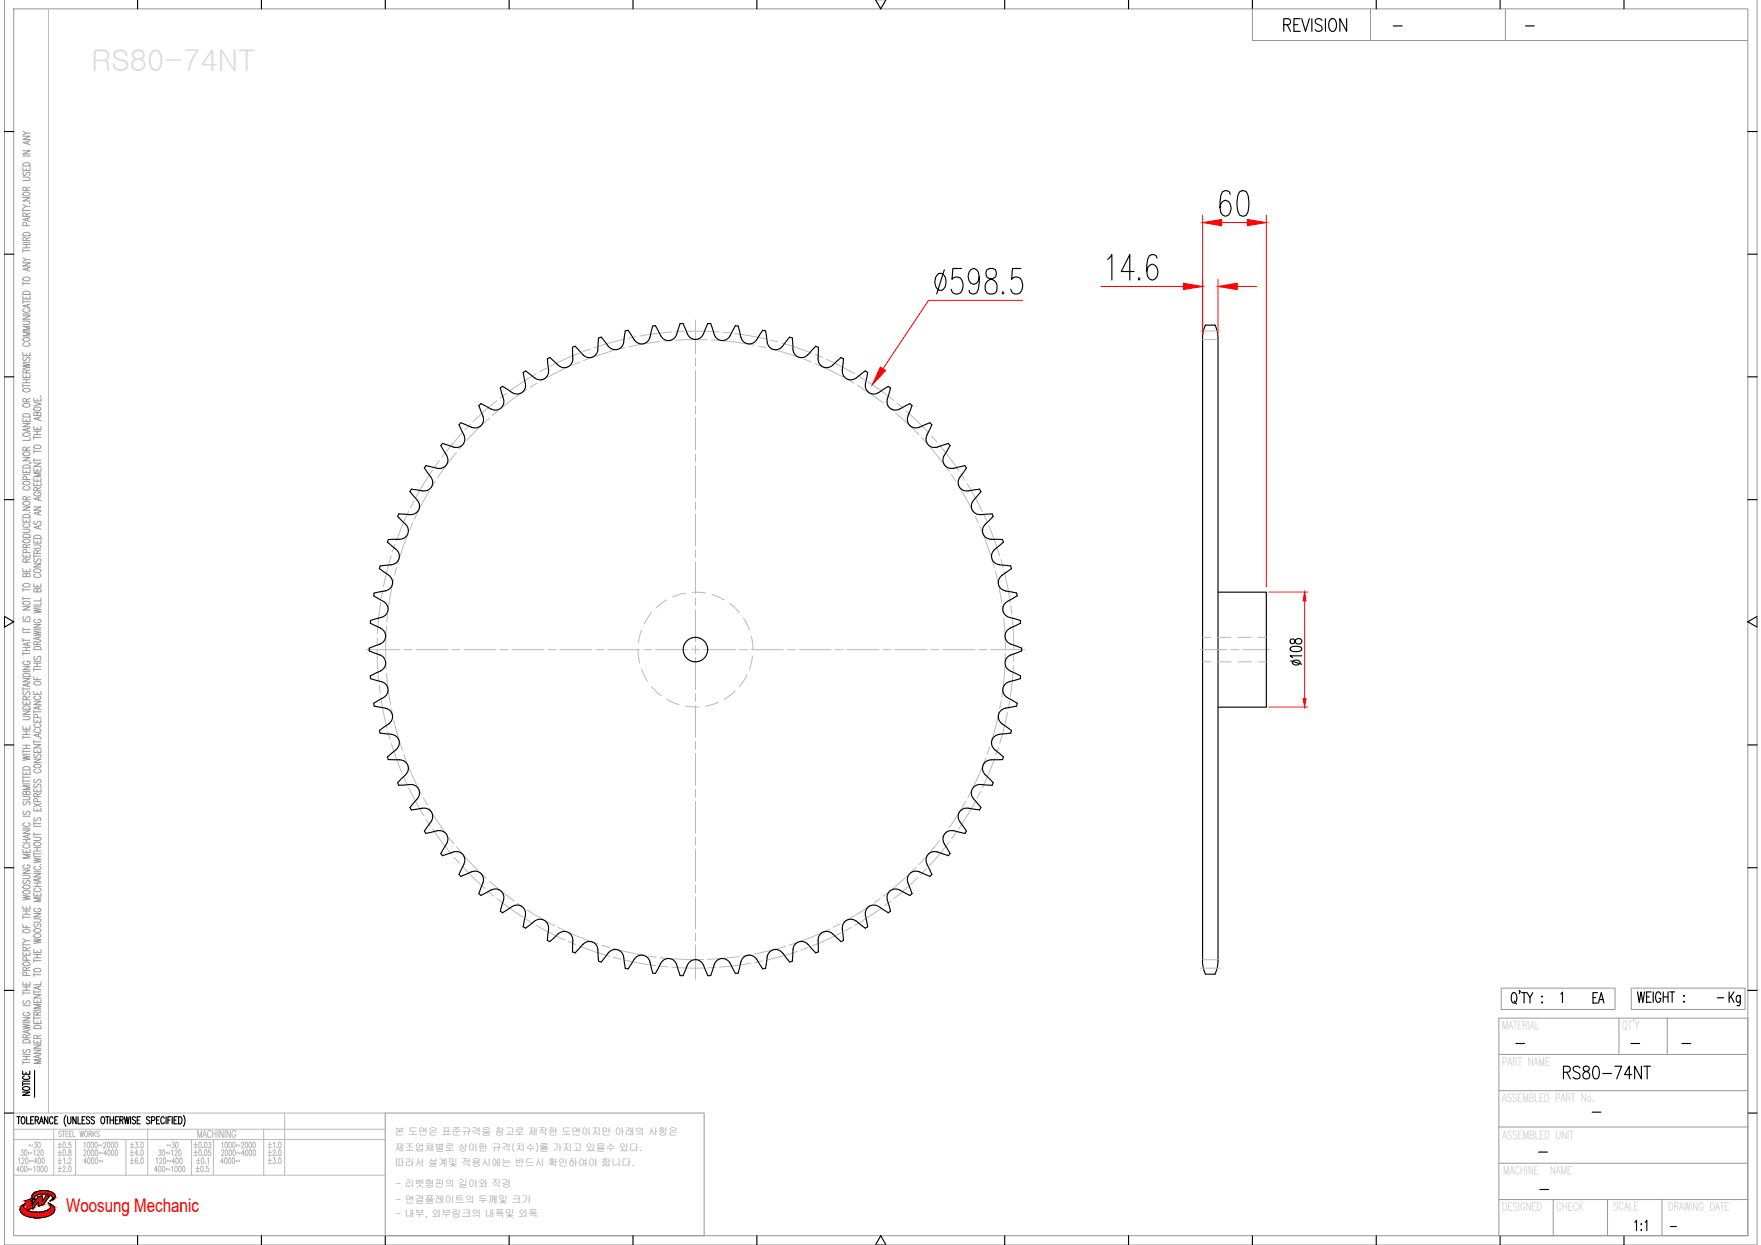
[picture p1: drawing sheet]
<svg xmlns="http://www.w3.org/2000/svg" width="297mm" height="210mm" viewBox="0 0 297 210" stroke-linecap="round" stroke-linejoin="round" font-family="sans-serif">
<defs><g id="words">
<text font-size="5.3" x="290.7" y="170.7">Kg</text>
<text font-size="4.9" x="267.8" y="170.4">EA</text>
<text font-size="3.2" fill="#f00" x="11.1" y="204.3">Woosung Mechanic</text>
<g font-size="2.6">
<text x="234.2" y="5.6">-</text>
<text x="256.5" y="5.6">-</text>
<text x="288.9" y="169.3">-</text>
<text x="254.7" y="177.1">-</text>
<text x="274.1" y="177.1">-</text>
<text x="282.9" y="177.1">-</text>
<text x="267.8" y="188.7">-</text>
<text x="258.6" y="195.4">-</text>
<text x="258.9" y="201.8">-</text>
<text x="280.8" y="208.1">-</text>
</g>
<g font-size="1.7" fill="#989898">
<text x="66.6" y="191.4">본 도면은 표준규격을 참고로 제작한 도면이지만 아래의 사항은</text>
<text x="66.6" y="194.1">제조업체별로 상이한 규격(치수)를 가지고 있을수 있다.</text>
<text x="66.6" y="196.6">따라서 설계및 적용시에는 반드시 확인하여야 합니다.</text>
<text x="66.7" y="200.2">- 리벳형핀의 길이와 직경</text>
<text x="66.7" y="202.8">- 연결플레이트의 두께및 크기</text>
<text x="66.7" y="205.2">- 내부, 외부링크의 내폭및 외폭</text>
</g>
</g></defs>
<!-- layer: 0 -->
<g fill="none" stroke="#989898" stroke-width=".17">
<path d="M.7 -.1v210h295.7v-210M2.3 1.5h292.5v206.8h-292.5zM211.3 1.5v5.3h83.5M231.2 1.5v5.3M253.9 1.5v5.3M3.9 33.3h1.2l-1.2 .6h1.2M3.9 29.9h.8l.4 .2-.2 .3h-1M3.9 28.2v.5h1.2v-.5M3.9 25.4h1.2l-1.2 .6h1.2M3.9 23h1.2l-1.2 .5h1.2M3.9 35.2v.6M3.9 35.5h1.2"/>
<path d="M3.9 34.5l.5 .3M3.9 26.3h1.2M3.9 22.1l.5 .4M3.9 39.3a.82 .82 0 0 1 1.2 .1v.3h-1.2zM3.9 32.5a.91 .91 0 0 1 1.2 .1 .64 .64 0 0 1-.6 .4 .64 .64 0 0 1-.6-.4zM3.9 27.6a.84 .84 0 0 1 1.2 .1v.3h-1.2zM4 29l-.1 .4 .1 .2 .3-.1a.52 .52 0 0 1 .7-.4l.1 .3-.2 .2M4.4 36.5v-.5h-.4l-.1 .5h1.2M4.4 32.1l-.1-.5h-.4v.5h1.2M4.4 28.4v.3M4.5 38.1l-.1-.5-.1-.1-.4 .1v.5h1.2M4.7 23.8v.4"/>
<path d="M4.7 36.8v.4M5 34.2v.1zM5.1 36.7l-1.2 .3 1.2 .3M5.1 34.8h-.7l-.5 .3M5.1 23.7l-1.2 .3 1.2 .4M5.1 22.5h-.7l-.5 .3M5.1 35.9l-.7 .3M5.1 31.6l-.7 .2M3.9 59.4v.6h1.2v-.6M3.9 54.1h.8l.4 .3-.2 .3h-1M3.9 53.2h1.2l-1.2 .6h1.2M3.9 49.9v.5h1.2v-.5"/>
<path d="M3.9 44.3h1.2l-1.2 .6h1.2M3.9 42v.5M3.9 47.5v.6M3.9 50.6v.6M3.9 52.9h1.2M3.9 50.9h1.2M3.9 47.8h1.2M3.9 43.5l.5 .3M3.9 42.3h1.2M3.9 41.8h1.2M3.9 41.2h1.2M3.9 40.9h1.2"/>
<path d="M3.9 57.1a.91 .91 0 0 1 1.2 0 .69 .69 0 0 1-1.2 .3zM3.9 49.2a.82 .82 0 0 1 1.2 .2v.2h-1.2zM3.9 46.9a.71 .71 0 0 1 1.2 .2 .7 .7 0 0 1-1.2-.1zM4.2 57.8a.32 .32 0 0 0-.3 .4 .32 .32 0 0 0 .4 .2h.3a.32 .32 0 0 0 .5-.2 .32 .32 0 0 0-.3-.4M4.2 52a.32 .32 0 0 0-.3 .5 .32 .32 0 0 0 .4 .2h.3a.32 .32 0 0 0 .5-.2 .32 .32 0 0 0-.3-.5M4.4 40.6v-.5h-.4l-.1 .5h1.2M4.4 41.2v.6M4.4 50.1v.3M4.4 59.6v.4M4.7 45.2v.4M4.7 51.4v.4M5.1 56h-1.2l1.2 .3-1.2 .3h1.2"/>
<path d="M5.1 55h-1.2l1.2 .3-1.2 .4h1.2M5.1 51.3l-1.2 .3 1.2 .3M5.1 45.1l-1.2 .3 1.2 .3M5.1 43.8h-.7l-.5 .3M5.1 40l-.7 .3M3.9 79.2v.5h1.2v-.5M3.9 77.1h1.2l-1.2 .6h1.2M3.9 73.2a.72 .72 0 0 1 1.2 .2 .87 .87 0 0 1-1.2 0zM3.9 71.4h1.2l-1.2 .6h1.2M3.9 70.5v.6h1.2v-.6M3.9 63.1v.5h1.2v-.5M3.9 61.3l1.2 .2-1.2 .2 1.2 .2-1.2 .2"/>
<path d="M3.9 64.7v.6M3.9 65h1.2M3.9 64.5h1.2M3.9 64h1.2M3.9 61.1h1.2M3.9 78.5a.84 .84 0 0 1 1.2 .1v.3h-1.2zM3.9 76.4a.71 .71 0 0 1 1.2 .2 .7 .7 0 0 1-1.2-.2zM3.9 69.9a.79 .79 0 0 1 1.2 .1v.3h-1.2zM3.9 68.2a.91 .91 0 0 1 1.2 .1 .69 .69 0 0 1-1.2 .2zM3.9 65.6a.74 .74 0 0 1 1.2 .2 .7 .7 0 0 1-1.2-.1zM4 60.2a.29 .29 0 0 0-.1 .5 .29 .29 0 0 0 .5-.1l.1-.2a.31 .31 0 0 1 .5-.1 .31 .31 0 0 1-.1 .5M4.4 75.9v-.5h-.5v.5h1.2"/>
<path d="M4.4 67.7v-.4l-.4-.1-.1 .5h1.2M4.4 62.9v-.5h-.5v.5h1.2M4.4 63.3v.3M4.4 64v.5M4.4 70.8v.3M4.4 79.4v.3M4.7 72.3v.4M5 78l.3 .1M5.1 73.8v.4h-1.2M5.1 72.2l-1.2 .3 1.2 .3M5.1 75.4l-.7 .2M5.1 67.2l-.7 .3"/>
<path d="M5.1 62.3l-.7 .3M5.7 78.9v.5h1.2v-.5M5.7 78.1h1.2l-1.2 .5h1.2M5.7 71.9v.5h1.2v-.5M5.7 67.8l1.2 .3-1.2 .3M5.7 67.1v.5h1.2v-.5M5.7 73.5v.5M5.7 75.8v.6M5.7 77.3v.6M5.7 77.6h1.2M5.7 76.1h1.2M5.7 73.7h1.2"/>
<path d="M5.7 73.3h1.2M5.7 72.7h1.2M5.8 75.2a.71 .71 0 0 1 1.1 .2 .73 .73 0 0 1-1.2-.1zM5.8 68.8a.91 .91 0 0 1 1.1 0 .69 .69 0 0 1-1.1 .3zM6.3 69.7l.2-.2h.3l.1 .2v.4h-1.2l.1-.6 .4 .1 .1 .5M6.3 67.3v.3M6.3 72.1v.3M6.3 72.7v.6M6.3 79.1v.3M6.5 70.4v.4M6.8 66.8h.1zM6.9 79.7h-1.2l1.2 .3-1.2 .4h1.2"/>
<path d="M6.9 70.3l-1.2 .3 1.2 .3M3.9 95.9v.5h1.2v-.5M3.9 93.4v.5h1.2v-.5M3.9 89.2h1l.2 .2-.2 .3-1 .1M3.9 87.5v.5h1.2v-.5M3.9 85.5h1.2l-1.2 .5h1.2M3.9 99.2v.5M3.9 99.4h1.2M3.9 80h1.2M3.9 98.5a.91 .91 0 0 1 1.2 .1 .64 .64 0 0 1-.6 .4 .64 .64 0 0 1-.6-.4zM3.9 91.1a.71 .71 0 0 1 1.2 .2 .73 .73 0 0 1-1.2-.2zM3.9 90.2a.79 .79 0 0 1 1.2 .1v.3h-1.2z"/>
<path d="M3.9 86.9a.82 .82 0 0 1 1.2 .1v.3h-1.2zM3.9 84.7a.91 .91 0 0 1 1.2 .1 .64 .64 0 0 1-.6 .4 .64 .64 0 0 1-.6-.4zM3.9 81.3a.91 .91 0 0 1 1.2 .1 .64 .64 0 0 1-.6 .4 .64 .64 0 0 1-.6-.4zM4.2 88.3a.32 .32 0 0 0-.3 .4 .32 .32 0 0 0 .4 .2h.3a.32 .32 0 0 0 .5-.2 .32 .32 0 0 0-.3-.4M4.2 82a.32 .32 0 0 0-.3 .4 .32 .32 0 0 0 .4 .2h.3a.32 .32 0 0 0 .5-.2 .32 .32 0 0 0-.3-.4M4.4 96.9l.3-.2h.3l.1 .2v.3h-1.2l.1-.5h.4v.5M4.4 94.8v-.5l-.4-.1-.1 .6h1.2M4.4 92.3l-.1-.5-.4 .1v.4h1.2M4.4 84.3v-.5l-.4-.1-.1 .6h1.2M4.4 87.7v.3M4.4 93.6v.3M4.4 96.1v.3"/>
<path d="M4.5 93.2l-.1-.5h-.5v.5h1.2M4.5 80.8l-.1-.4-.1-.1-.4 .1v.4h1.2M5 86.4h.1M5.1 94.2l-.7 .3M5.1 91.8l-.7 .2M5.1 83.7l-.7 .3M5.7 98.4v.5h1.2v-.5M5.7 95.1h1.2l-1.2 .5h1.2M5.7 91.9h.9l.3 .2-.2 .3h-1M5.7 91v.6h1.2v-.6M5.7 85.5h1.2l-1.2 .5h1.2M5.7 81.4v.5h1.2v-.5"/>
<path d="M5.7 80.6v.5h1.2v-.5M5.7 93.5v.6M5.7 93.8h1.2M5.8 96a.91 .91 0 0 1 1.1 .1 .64 .64 0 0 1-.6 .4 .64 .64 0 0 1-.6-.4zM5.8 90.4a.79 .79 0 0 1 1.1 .1v.3h-1.2zM5.9 94.2a.29 .29 0 0 0-.2 .5 .29 .29 0 0 0 .5-.1l.1-.2a.31 .31 0 0 1 .5-.1 .31 .31 0 0 1-.1 .5M5.9 87.9l-.2 .2 .2 .3 .3-.1 .1-.3a.3 .3 0 0 1 .5-.1 .3 .3 0 0 1-.1 .5M6 96.8a.32 .32 0 0 0-.3 .4 .32 .32 0 0 0 .5 .2h.2a.32 .32 0 0 0 .5-.2 .32 .32 0 0 0-.3-.4M6 83a.32 .32 0 0 0-.3 .4 .32 .32 0 0 0 .5 .2h.2a.34 .34 0 0 0 .5-.3 .34 .34 0 0 0-.5-.3v.2M6.3 99.4l.2-.2 .3 .1 .1 .1v.4h-1.2l.1-.5h.4l.1 .5M6.3 93.3l-.1-.5h-.4l-.1 .5h1.2M6.3 82.7l-.1-.5h-.4l-.1 .5h1.2"/>
<path d="M6.3 80.8v.3M6.3 81.6v.3M6.3 91.2v.4M6.3 98.6v.3M6.5 83.9v.4M6.5 86.4v.4M6.5 88.7v.4M6.9 88.6l-1.2 .3 1.2 .3M6.9 86.2l-1.2 .3 1.2 .4M6.9 83.8l-1.2 .3 1.2 .3M6.9 92.7l-.6 .3M6.9 82.2l-.6 .3"/>
<path d="M3.9 119.9h1.2l-1.2 .6h1.2M3.9 118.2v.5h1.2v-.5M3.9 114.4h1.2l-1.2 .5h1.2M3.9 112.3h1.2l-1.2 .6h1.2M3.9 102.3h1.2l-1.2 .5h1.2M3.9 100.6v.6M3.9 105.8v.6M3.9 107.6v.6M3.9 109.9v.6M3.9 115.9v.5M3.9 116.2h1.2M3.9 113.2h1.2"/>
<path d="M3.9 110.2h1.2M3.9 109.7h1.2M3.9 109.1h1.2M3.9 107.9h1.2M3.9 106.6h1.2M3.9 106.1h1.2M3.9 104.8h1.2M3.9 100.9h1.2M3.9 119.2a.84 .84 0 0 1 1.2 .1v.3h-1.2zM3.9 113.7a.82 .82 0 0 1 1.2 .1v.3h-1.2zM3.9 101.5a.91 .91 0 0 1 1.2 .1 .69 .69 0 0 1-1.2 .2zM4 116.6a.29 .29 0 0 0-.1 .5 .29 .29 0 0 0 .5-.1l.1-.2a.31 .31 0 0 1 .5-.1 .31 .31 0 0 1-.1 .5"/>
<path d="M4 104a.29 .29 0 0 0-.1 .4 .29 .29 0 0 0 .5 0l.1-.3a.31 .31 0 0 1 .5-.1 .31 .31 0 0 1-.1 .5M4.2 111.5a.32 .32 0 0 0-.3 .4 .32 .32 0 0 0 .4 .2h.3a.34 .34 0 0 0 .5-.3 .34 .34 0 0 0-.5-.3v.2M4.4 118v-.5l-.4-.1-.1 .6h1.2M4.4 109.1v.6M4.4 118.4v.3M4.7 108.4v.4M4.7 115.3v.4M5.1 115.2l-1.2 .3 1.2 .3M5.1 108.3l-1.2 .3 1.2 .3M5.1 117.4l-.7 .3M5.7 118.2h1.2l-1.2 .6h1.2M5.7 116.6v.5h1.2v-.5"/>
<path d="M5.7 114.1v.5h1.2M5.7 106.4l1.2 .2-1.2 .2 1.2 .2-1.2 .2M5.7 105.3h1.2l-1.2 .5h1.2M5.7 102.5l1.2 .3-1.2 .1 1.2 .3-1.2 .1M5.7 112.6v.5M5.7 119.7v.6M5.7 112.9h1.2M5.7 112.4h1.2M5.7 111.8h1.2M5.7 111.5h1.2M5.7 106.2h1.2M5.7 102.3h1.2"/>
<path d="M5.8 115a.71 .71 0 0 1 1.1 .3 .7 .7 0 0 1-1.2-.2zM5.8 109.1a.84 .84 0 0 1 1.1 .2v.2h-1.2zM5.9 110.7a.29 .29 0 0 0-.2 .4 .29 .29 0 0 0 .5 0l.1-.3a.31 .31 0 0 1 .5-.1 .31 .31 0 0 1-.1 .5M6 117.4a.32 .32 0 0 0-.3 .4 .32 .32 0 0 0 .5 .2h.2a.32 .32 0 0 0 .5-.2 .32 .32 0 0 0-.3-.4M6 104.4a.32 .32 0 0 0-.3 .4 .32 .32 0 0 0 .5 .2h.2a.33 .33 0 0 0 .5-.3 .33 .33 0 0 0-.5-.3v.2M6.3 108.7l-.1-.5h-.4l-.1 .5h1.2M6.3 111.8v.6M6.3 114.3v.3M6.3 116.7v.4M6.5 107.5v.4M6.5 119.1v.4M6.9 119l-1.2 .3 1.2 .3"/>
<path d="M6.9 107.3l-1.2 .3 1.2 .4M6.9 101.5v.5h-1.2M6.9 100.8v.5h-1.2M6.9 108.1l-.6 .3M3.9 139.9h1.2l-1.2 .6h1.2M3.9 134.3h.8l.4 .2-.2 .3h-1M3.9 130v.6h1.2v-.6M3.9 127.4l1.2 .2-1.2 .2 1.2 .2-1.2 .2M3.9 122.4v.6h1.2v-.6M3.9 120.8h.8l.4 .2-.2 .3h-1M3.9 124v.6M3.9 126.4v.6"/>
<path d="M3.9 130.8v.5M3.9 131.4v.6M3.9 139.6h1.2M3.9 137.6h1.2M3.9 132.2h1.2M3.9 131.7h1.2M3.9 131h1.2M3.9 127.2h1.2M3.9 126.7h1.2M3.9 126.2h1.2M3.9 125.6h1.2M3.9 124.3h1.2"/>
<path d="M3.9 123.8h1.2M3.9 123.3h1.2M3.9 129.4a.82 .82 0 0 1 1.2 .1v.3h-1.2zM4 136.8a.29 .29 0 0 0-.1 .4 .29 .29 0 0 0 .5 0l.1-.3a.31 .31 0 0 1 .5-.1 .31 .31 0 0 1-.1 .5M4 135.1l-.1 .2 .1 .4 .3-.1 .2-.3a.3 .3 0 0 1 .5-.1 .3 .3 0 0 1-.1 .5M4.2 138.7a.32 .32 0 0 0-.3 .4 .32 .32 0 0 0 .4 .3h.3a.32 .32 0 0 0 .5-.3 .32 .32 0 0 0-.3-.4M4.4 133.6l.3-.2h.3l.1 .2v.4h-1.2l.1-.6 .4 .1v.5M4.4 122.6v.4M4.4 123.3v.5M4.4 125.6v.6M4.4 130.2v.4M5.1 132.5h-1.2l1.2 .3-1.2 .3h1.2"/>
<path d="M5.7 136.2v.5h1.2v-.5M5.7 133v.5h1.2v-.5M5.7 128h1.2l-1.2 .6h1.2M5.7 126.3v.6h1.2v-.6M5.7 125.5h1.2l-1.2 .6h1.2M5.7 121.3v.5h1.2v-.5M5.7 124.8v.5M5.7 138.6v.5M5.7 139.3h1.2M5.7 138.9h1.2M5.7 135.5l1.2 .5M5.7 125.1h1.2"/>
<path d="M5.7 120h1.2M5.8 129a.91 .91 0 0 1 1.1 .1 .69 .69 0 0 1-1.1 .2zM5.9 137.9a.29 .29 0 0 0-.2 .4 .29 .29 0 0 0 .5 0l.1-.3a.31 .31 0 0 1 .5-.1 .31 .31 0 0 1-.1 .5M5.9 132.2l-.2 .4a.26 .26 0 0 0 .2 .2 .26 .26 0 0 0 .3-.2l.1-.2a.31 .31 0 0 1 .5-.1 .31 .31 0 0 1-.1 .5M5.9 131.4a.29 .29 0 0 0-.2 .5 .29 .29 0 0 0 .5-.1l.1-.2a.31 .31 0 0 1 .5-.1 .31 .31 0 0 1-.1 .5M5.9 127.1a.29 .29 0 0 0-.2 .5 .29 .29 0 0 0 .5-.1l.1-.2a.31 .31 0 0 1 .5-.1 .31 .31 0 0 1-.1 .5M6 129.7a.32 .32 0 0 0-.3 .4 .32 .32 0 0 0 .5 .2h.2a.32 .32 0 0 0 .5-.2 .32 .32 0 0 0-.3-.4M6 122.9a.32 .32 0 0 0-.3 .4 .32 .32 0 0 0 .5 .2h.2a.32 .32 0 0 0 .5-.2 .32 .32 0 0 0-.3-.4M6 122a.32 .32 0 0 0-.3 .5 .32 .32 0 0 0 .5 .2h.2a.32 .32 0 0 0 .5-.2 .32 .32 0 0 0-.3-.5M6.3 134.3l-.1-.4-.4-.1-.1 .5h1.2M6.3 121.4v.4M6.3 126.5v.4"/>
<path d="M6.3 133.2v.3M6.3 136.4v.3M6.3 135.2v-.5l-.2-.1-.3 .1-.1 .5h1.2M6.3 121v-.5h-.5l-.1 .5h1.2M6.5 123.8v.4M6.8 124.5h.1zM6.9 123.6l-1.2 .4 1.2 .3M6.9 135.5l-1.2 .5M6.9 133.8l-.6 .2M3.9 155.8v.6h1.2M3.9 152.8v.5h1.2v-.5M3.9 151l1.2 .1-1.2 .2 1.2 .2-1.2 .2"/>
<path d="M3.9 149.5a.72 .72 0 0 1 1.2 .1 .87 .87 0 0 1-1.2 0zM3.9 147.6h.8l.4 .2-.2 .3h-1M3.9 146.7h1.2l-1.2 .5h1.2M3.9 143.2v.5h1.2v-.5M3.9 154.4v.5M3.9 159v.6M3.9 159.3h1.2M3.9 158.3l.5 .3M3.9 154.6h1.2M3.9 154.1h1.2M3.9 153.6h1.2M3.9 142.1h1.2"/>
<path d="M3.9 141.6h1.2M3.9 156.8a.91 .91 0 0 1 1.2 .1 .64 .64 0 0 1-.6 .4 .64 .64 0 0 1-.6-.4zM3.9 150.3a.91 .91 0 0 1 1.2 0 .64 .64 0 0 1-.6 .5 .64 .64 0 0 1-.6-.5zM4 148.4a.29 .29 0 0 0-.1 .5 .29 .29 0 0 0 .5-.1l.1-.2a.31 .31 0 0 1 .5-.1 .31 .31 0 0 1-.1 .5M4.2 145.8a.32 .32 0 0 0-.3 .4 .32 .32 0 0 0 .4 .2h.3a.33 .33 0 0 0 .5-.3 .33 .33 0 0 0-.5-.3v.2M4.2 142.4a.32 .32 0 0 0-.3 .4 .32 .32 0 0 0 .4 .2h.3a.32 .32 0 0 0 .5-.2 .32 .32 0 0 0-.3-.4M4.4 141.6v.5M4.4 143.4v.3M4.4 152.9v.4M4.4 153.6v.5M4.4 156v.4M4.7 140.8v.4"/>
<path d="M5.1 158.6h-.7l-.5 .3M5.1 144.1h-1.2l1.2 .3-1.2 .3h1.2M5.1 140.7l-1.2 .3 1.2 .4M5.1 159.7l-.7 .3M5.7 158.3l1.2 .2-1.2 .2 1.2 .2-1.2 .2M5.7 154.9h.9l.3 .2-.2 .3-1 .1M5.7 154h1.2l-1.2 .6h1.2M5.7 150.5v.6h1.2v-.6M5.7 147.3h1.2l-1.2 .5h1.2M5.7 144.7l1.2 .2-1.2 .2 1.2 .2-1.2 .2M5.7 141.2h.9l.3 .2-.2 .3h-1M5.7 140.4v.5"/>
<path d="M5.7 143.7v.5M5.7 149.5h1.2M5.7 148.9h1.2M5.7 147h1.2M5.7 144.4h1.2M5.7 143.9h1.2M5.7 143.5h1.2M5.7 142.9h1.2M5.7 140.7h1.2M5.8 157.6a.71 .71 0 0 1 1.1 .2 .7 .7 0 0 1-1.2-.1zM5.8 156.7a.71 .71 0 0 1 1.1 .2 .7 .7 0 0 1-1.2-.1zM5.8 142.1a.71 .71 0 0 1 1.1 .3 .7 .7 0 0 1-1.2-.2z"/>
<path d="M5.9 155.8l-.2 .1 .2 .4 .3-.1 .1-.3a.3 .3 0 0 1 .5-.1 .3 .3 0 0 1-.1 .5M6 153.1a.32 .32 0 0 0-.3 .4 .32 .32 0 0 0 .5 .2h.2a.34 .34 0 0 0 .5-.3 .34 .34 0 0 0-.5-.3v.2M6 149.7a.32 .32 0 0 0-.3 .4 .32 .32 0 0 0 .5 .2h.2a.32 .32 0 0 0 .5-.2 .32 .32 0 0 0-.3-.4M6 146.1a.32 .32 0 0 0-.3 .4 .32 .32 0 0 0 .5 .2h.2a.32 .32 0 0 0 .5-.2 .32 .32 0 0 0-.3-.4M6.3 142.9v.6M6.3 148.9v.6M6.3 150.7v.4M6.5 148.2v.4M6.8 145.8h.1zM6.9 151.4h-1.2l1.2 .3-1.2 .3h1.2M6.9 148.1l-1.2 .3 1.2 .3M3.9 172.7l1.2 .2-1.2 .2 1.2 .2-1.2 .2"/>
<path d="M3.9 171.6h1.2l-1.2 .5h1.2M3.9 165.5v.6h1.2v-.6M3.9 160.5v.6h1.2v-.6M3.9 179.1h1.2M3.9 167.1v.6M3.9 178.9v.5M3.9 178.7h1.2M3.9 178.1h1.2M3.9 177.8h1.2M3.9 172.4h1.2M3.9 169.6h1.2M3.9 167.4h1.2"/>
<path d="M3.9 167h1.2M3.9 166.4h1.2M3.9 175.4a.82 .82 0 0 1 1.2 .1v.3h-1.2zM3.9 162.3a.71 .71 0 0 1 1.2 .3 .7 .7 0 0 1-1.2-.2zM4 176.9l-.1 .2 .1 .4 .3-.1 .2-.3a.3 .3 0 0 1 .5-.1 .3 .3 0 0 1-.1 .5M4 168.7a.29 .29 0 0 0-.1 .5 .29 .29 0 0 0 .5-.1l.1-.2a.31 .31 0 0 1 .5-.1 .31 .31 0 0 1-.1 .5M4.2 170.7a.32 .32 0 0 0-.3 .4 .32 .32 0 0 0 .4 .2h.3a.33 .33 0 0 0 .5-.3 .33 .33 0 0 0-.5-.3v.2M4.4 175v-.5l-.4-.1-.1 .6h1.2M4.4 163.6v-.5h-.4l-.1 .5h1.2M4.4 160.3v-.5h-.4l-.1 .5h1.2M4.4 160.7v.4M4.4 165.7v.4"/>
<path d="M4.4 166.4v.6M4.4 178.1v.6M4.5 164.5l-.1-.5h-.5v.5h1.2M4.5 161.9l-.1-.5-.1-.1-.4 .1v.5h1.2M4.7 173.7v.4M5.1 173.6l-1.2 .3 1.2 .4M5.1 174.4l-.7 .3M5.1 163.1l-.7 .2M5.7 177.1h1.2l-1.2 .5h1.2M5.7 176.2h1.2l-1.2 .5h1.2M5.7 175.3v.5h1.2v-.5M5.7 172v.6h1.2v-.6"/>
<path d="M5.7 168.5v.5h1.2v-.5M5.7 167.7h1.2l-1.2 .6h1.2M5.7 160.1v.5h1.2v-.5M5.7 171.6h1.2M5.7 161.7v.6M5.7 164.1v.5M5.7 166.9v.6M5.7 171.4v.5M5.7 170.3h1.2M5.7 167.2h1.2M5.7 164.3h1.2M5.7 162h1.2"/>
<path d="M5.7 161.5h1.2M5.7 160.9h1.2M5.8 173a.82 .82 0 0 1 1.1 .1v.3h-1.2zM5.8 163.4a.71 .71 0 0 1 1.1 .3 .87 .87 0 0 1-1.2 0zM6.3 175.1l-.1-.5h-.4l-.1 .5h1.2M6.3 171.1l-.1-.4-.4-.1-.1 .5h1.2M6.3 160.3v.3M6.3 160.9v.6M6.3 168.7v.3M6.3 172.2v.4M6.3 175.5v.3M6.5 166.3v.4"/>
<path d="M6.5 177.9v.4M6.9 178.7h-1.2l1.2 .3-1.2 .3h1.2M6.9 177.8l-1.2 .3 1.2 .3M6.9 169.3h-1.2l1.2 .4-1.2 .3h1.2M6.9 166.2l-1.2 .3 1.2 .4M6.9 165.5v.5h-1.2M6.9 174.5l-.6 .3M6.9 170.6l-.6 .3M252.8 177.8h42M252.8 171.7h42v36.6h-42zM253.2 166.6h19.2v3.6h-19.2zM273.1 171.7v6.1"/>
<path d="M275.2 166.6h19.2v3.6h-19.2zM281.2 171.7v6.1M65 187.7h53.8v20.6h-53.8zM252.8 196.1h42M252.8 183.9h42M252.8 190h42M252.8 202.2h42M262 202.2v6.1M271.2 202.2v6.1M280.3 202.2v6.1"/>
</g>
<g fill="none" stroke="#000" stroke-width=".19">
<path d="M23.2 -.1v1.6M44.1 -.1v1.6M65 -.1v1.6M85.9 -.1v1.6M106.8 -.1v1.6M127.7 -.1v1.6M147.7 -.1l.9 1.6 .9-1.6M169.5 -.1v1.6M190.4 -.1v1.6M211.3 -.1v1.6M232.1 -.1v1.6M253 -.1v1.6"/>
<path d="M273.9 -.1v1.6M216.5 4.2h.8a.52 .52 0 0 0 .4-.5 .52 .52 0 0 0-.4-.6h-.8v2.2M217.1 4.2l.6 1.1M218.3 4.2h.6M219.3 3.1h-1v2.2h1M219.6 3.1l.6 2.2 .7-2.2M221.3 3.1v2.2M223 3.4a.58 .58 0 0 0-.7-.3 .58 .58 0 0 0-.4 .8l.8 .4a.53 .53 0 0 1 .3 .5 .53 .53 0 0 1-.4 .5h-.3l-.4-.3M223.6 3.1v2.2M224.5 3.3l.1-.2a.93 .93 0 0 1 .8 1.4l-.1 .3a.57 .57 0 0 1-.5 .5 .57 .57 0 0 1-.6-.5 1.47 1.47 0 0 1 .3-1.5zM227.1 3.1v2.2l-1.1-2.2v2.2M.7 22.2h1.6"/>
<path d="M294.8 22.2h1.6M.7 42.9h1.6M96.6 58.6l.4-.2 1.3 1.4M96.6 58.5v1.6a1.51 1.51 0 0 1-.8 1.8 1.51 1.51 0 0 1-1.9-.6l-1.2-1M100.8 58.9a1.43 1.43 0 0 1-.9 1.3 1.43 1.43 0 0 1-1.6-.4M105.5 55.8l.5-.1 1 1.6M105.5 55.8l-.3 1.5a1.5 1.5 0 0 1-1.1 1.6 1.5 1.5 0 0 1-1.7-.8l-1-1.3-.4 .2-.1 1.9M110.1 55l.5-.1 .7 1.4a1.48 1.48 0 0 0 1.4 1.1 1.48 1.48 0 0 0 1.4-1M110.1 55l-.4 1.5a1.48 1.48 0 0 1-1 1.4 1.48 1.48 0 0 1-1.7-.6M114.7 54.6l.5-.1 .6 1.4a1.48 1.48 0 0 0 1.3 1.3 1.48 1.48 0 0 0 1.5-.9M114.7 54.5l-.6 1.9M119.9 54.5l.5 1.5a1.47 1.47 0 0 0 1.1 1.4 1.47 1.47 0 0 0 1.6-.8"/>
<path d="M119.9 54.6l-.5-.1-.7 1.8M123.2 56.6l.8-1.7 .5 .1 .5 1.8M125 56.8a1.43 1.43 0 0 0 1.1 1.2 1.43 1.43 0 0 0 1.5-.7M129.1 55.8l.3 1.5a1.47 1.47 0 0 0 .9 1.5 1.47 1.47 0 0 0 1.7-.4M129.1 55.8l-.4-.1-1.1 1.6M132 58.4l1.2-1.6 .4 .2 .1 1.5a1.51 1.51 0 0 0 1 1.7 1.51 1.51 0 0 0 1.9-.7l1-1.1 .4 .2M138 58.5v1.6a1.48 1.48 0 0 0 .6 1.7 1.48 1.48 0 0 0 1.8-.2M204.9 54.8l.5 1.4 .1 .9v104.9M205 54.8h-1.7l-.4 1.4-.1 .9v104.9M294.8 42.9h1.6M.7 63.5h1.6M73.7 79l-1.8-.5-.3 .4 .6 .9a1.71 1.71 0 0 1 .4 2.6 1.43 1.43 0 0 1-1.3 .3"/>
<path d="M74.3 75.1l.3-.3 1.9 .6M74.4 75.1l.9 1.7M75.3 76.8a1.43 1.43 0 0 1 0 1.6 1.43 1.43 0 0 1-1.6 .5M77.4 71.6l.9 1.7M78.2 73.4a1.43 1.43 0 0 1-.1 1.6 1.43 1.43 0 0 1-1.6 .4M80.8 68.4l.7 1.8M81.4 70.2a1.48 1.48 0 0 1-.4 1.7 1.48 1.48 0 0 1-1.8 0l-1.5-.6-.3 .3M84.4 65.4l.3 1.1a1.7 1.7 0 0 1-.5 2.5 2.04 2.04 0 0 1-2.1-.4l-1-.5-.3 .3M84.8 65.1l1.6 1.1M84.8 65.1l-.4 .3M88.6 64.7a1.43 1.43 0 0 1-.6 1.5 1.43 1.43 0 0 1-1.6 0M92.5 62.4a1.47 1.47 0 0 1-.9 1.6 1.47 1.47 0 0 1-1.7-.5l-1.2-1-.5 .3 .4 1.9"/>
<path d="M92.8 60.3l-.5 .2 .2 1.9M140.5 61.6l1.4-1.3 .4 .2-.2 1.9M142.1 62.4a1.47 1.47 0 0 0 .9 1.6 1.47 1.47 0 0 0 1.7-.5l1.2-1 .5 .3-.3 1.1a1.7 1.7 0 0 0 .8 2.4 1.43 1.43 0 0 0 1.3-.1M149.7 67.3a1.47 1.47 0 0 0 .6 1.7 1.47 1.47 0 0 0 1.8-.2l1.4-.7 .3 .3M150.2 65.4l-.5 1.9M150.2 65.4l-.4-.3-1.6 1.1M153.8 68.4l-.5 1.4a1.51 1.51 0 0 0 .2 2 1.51 1.51 0 0 0 1.9 .1l1.5-.6 .3 .3M156.4 73.4a1.43 1.43 0 0 0 .2 1.6 1.43 1.43 0 0 0 1.5 .4M157.2 71.6l-.9 1.7M160.2 75.1l-.7 1.3a1.48 1.48 0 0 0-.3 1.8 1.48 1.48 0 0 0 1.7 .7M160.3 75.1l-.3-.3-1.9 .6M162.8 78.5l.2 .4-1.1 1.6"/>
<path d="M162.8 78.5l-1.9 .5M294.8 63.5h1.6M.7 84.2h1.6M63.1 100l-.1 .5 1.4 .7a1.51 1.51 0 0 1 1 1.7 1.51 1.51 0 0 1-1.4 1.3l-1.5 .4v.5l1.7 .8M65 99.6l-1.9 .4M66.8 92.6a1.48 1.48 0 0 1 .4 1.8 1.48 1.48 0 0 1-1.6 .9l-1.5 .1-.1 .5 .9 .6a1.69 1.69 0 0 1 1 2.6l-.9 .5M67.1 87.1l1.1 1.1a1.51 1.51 0 0 1 .6 1.8 1.51 1.51 0 0 1-1.8 .9l-1.5 .1-.2 .4 1.5 1.2M67.3 86.6l1.9 .2M67.3 86.6l-.2 .5M69.1 82.9l1 1.2a1.48 1.48 0 0 1 .6 1.7 1.48 1.48 0 0 1-1.5 .9M71.3 82.8l-1.9-.3-.3 .4M161.9 80.5a1.43 1.43 0 0 0-.1 1.6 1.43 1.43 0 0 0 1.5 .6"/>
<path d="M163.3 82.8l1.9-.3 .3 .4M165.5 82.9l-1 1.2a1.48 1.48 0 0 0-.6 1.7 1.48 1.48 0 0 0 1.5 .9M166.2 88.4a1.48 1.48 0 0 0-.3 1.8 1.48 1.48 0 0 0 1.7 .7l1.5 .1 .1 .3 .1 .1-1.2 1a1.52 1.52 0 0 0-.8 1.8 1.52 1.52 0 0 0 1.7 1.1l1.5 .1 .1 .5-1.6 1.1M167.3 86.6l.2 .5-1.3 1.3M167.3 86.6l-1.9 .2M169 97a1.43 1.43 0 0 0-.6 1.5 1.43 1.43 0 0 0 1.2 1.1M169.6 99.6l1.9 .4M171.5 100l.1 .4-1.4 .8a1.51 1.51 0 0 0-1 1.7 1.51 1.51 0 0 0 1.4 1.3l1.5 .4v.5l-1.7 .8M205.5 99.8h8.1v19.4h-8.1M294.8 84.2h1.6M.7 103.9l1.6 .9-1.6 .9zM62.5 114.4l1.9 .5"/>
<path d="M63.1 119l1.9 .4M64.1 110.4a1.43 1.43 0 0 1 1 1.3 1.43 1.43 0 0 1-.9 1.4M64.1 108.6l-1.8 .7v.3v.2l1.8 .6M64.2 105.9a1.43 1.43 0 0 1 .9 1.4 1.43 1.43 0 0 1-1 1.3M64.2 113.1l-1.7 .8v.5M64.4 114.9a1.47 1.47 0 0 1 1.1 1.5 1.47 1.47 0 0 1-1.1 1.4l-1.4 .8 .1 .5M65 119.4a1.48 1.48 0 0 1 1.2 1.3 1.48 1.48 0 0 1-.9 1.6l-1.3 .8 .1 .5M169.6 119.4a1.43 1.43 0 0 0-1.2 1.1 1.43 1.43 0 0 0 .6 1.5M170.2 114.9a1.47 1.47 0 0 0-1.1 1.5 1.47 1.47 0 0 0 1.1 1.4l1.4 .8-.1 .5M170.4 113.1l1.7 .8v.5M170.4 105.9a1.47 1.47 0 0 0-.8 1.6 1.47 1.47 0 0 0 1.3 1.2l1.4 .6M170.5 110.4a1.43 1.43 0 0 0-1 1.3 1.43 1.43 0 0 0 .9 1.4"/>
<path d="M171.5 119l-1.9 .4M172.1 114.4l-1.8 .5M172.3 109.7l-1.8 .7M172.3 109.3v.5M294.8 104.8l1.6-.9v1.8zM.7 125.6h1.6M64.1 123.6l1.5 .2a1.49 1.49 0 0 1 1.6 .8 1.49 1.49 0 0 1-.4 1.8M66.8 126.4l-1.5 1.2 .2 .5h1.9M67.1 132l.2 .4 1.9-.1M67.4 128.1a1.47 1.47 0 0 1 1.4 1.1 1.47 1.47 0 0 1-.6 1.7l-1.1 1.1M69.2 132.3a1.43 1.43 0 0 1 1.4 .7 1.43 1.43 0 0 1-.2 1.7M70.4 134.7l-1.3 1.4 .3 .5"/>
<path d="M71.3 136.3l-1.9 .2M71.3 136.3a1.47 1.47 0 0 1 1.6 .8 1.47 1.47 0 0 1-.4 1.8l-.9 1.2 .3 .4M161.9 138.6l1.1 1.5-.2 .4M164.2 134.7l1.3 1.4-.3 .5M165.2 136.5l-1.5-.2a1.48 1.48 0 0 0-1.7 .4 1.48 1.48 0 0 0-.1 1.8M165.4 132.3a1.43 1.43 0 0 0-1.4 .7 1.43 1.43 0 0 0 .2 1.7M166.2 130.6l1.3 1.4-.2 .4-1.9-.1M167.2 128.1a1.43 1.43 0 0 0-1.4 .9 1.43 1.43 0 0 0 .4 1.6M169 122l1.6 1.1-.1 .5M170.5 123.6l-1.5 .2a1.52 1.52 0 0 0-1.7 1 1.52 1.52 0 0 0 .8 1.8l1.2 1-.2 .5h-1.9M294.8 125.6h1.6M.7 146.3h1.6"/>
<path d="M73.7 140.1l-1.8 .4M73.7 140.1a1.43 1.43 0 0 1 1.6 .5 1.43 1.43 0 0 1 0 1.6M75.3 142.2l-1 1.7 .2 .3 .1 .1 1.9-.7M76.5 143.7a1.43 1.43 0 0 1 1.6 .4 1.43 1.43 0 0 1 .1 1.6M78.3 145.7l-.9 1.7 .3 .4 1.1-.5a1.68 1.68 0 0 1 2.7 .5l-.1 1.1M81.5 148.9l-.7 1.8 .3 .3M82.8 150.1l-1.7 .9M82.8 150.1a1.47 1.47 0 0 1 1.8 .2 1.47 1.47 0 0 1 .2 1.8l-.4 1.5M84.4 153.6l.4 .3M86.4 152.8l-1.6 1.1M86.4 152.8a1.43 1.43 0 0 1 1.6 0 1.43 1.43 0 0 1 .6 1.5M88.6 154.4l-.4 1.8 .5 .3 .9-.7a1.66 1.66 0 0 1 2.7-.2l.2 1"/>
<path d="M92.5 156.6l-.2 1.9 .5 .3M92.7 158.7l1.2-1a1.51 1.51 0 0 1 1.9-.5 1.51 1.51 0 0 1 .8 1.7v1.6M98.3 159.2l-1.3 1.5-.4-.2M98.3 159.2a1.43 1.43 0 0 1 1.6-.4 1.43 1.43 0 0 1 .9 1.3M140.4 157.4a1.47 1.47 0 0 0-1.8-.1 1.47 1.47 0 0 0-.6 1.6v1.6M142.1 156.6l.2 1.9-.3 .2-.1 .1-1.4-1.4M146 154.4l.4 1.8-.5 .3-.9-.7a1.7 1.7 0 0 0-2.5-.4 1.43 1.43 0 0 0-.4 1.2M148.2 152.8a1.43 1.43 0 0 0-1.6 0 1.43 1.43 0 0 0-.6 1.5M148.2 152.8l1.6 1.1M149.7 151.8l.5 1.8M150.2 153.6l-.4 .3M151.8 150.1a1.43 1.43 0 0 0-1.7 .1 1.43 1.43 0 0 0-.4 1.6"/>
<path d="M151.8 150.1l1.7 .9M156.3 145.7l.9 1.7M157.2 147.4l-.3 .3-1.5-.6a1.51 1.51 0 0 0-1.9 .2 1.51 1.51 0 0 0-.2 1.9l.5 1.5-.3 .3M158.1 143.7a1.43 1.43 0 0 0-1.5 .4 1.43 1.43 0 0 0-.2 1.6M158.1 143.6l1.9 .7 .3-.4M160.9 140.1a1.47 1.47 0 0 0-1.7 .7 1.47 1.47 0 0 0 .3 1.8l.7 1.3M160.9 140.1l1.9 .4M294.8 146.3h1.6M.7 167h1.6M100.9 160.1l.1 2 .4 .1 .7-.9a1.68 1.68 0 0 1 2.6-.8 3.2 3.2 0 0 1 .6 2l.2 .7 .5 .2M106 163.3l.6-.9a1.7 1.7 0 0 1 2.2-1.2 2.02 2.02 0 0 1 1 1.7l.3 1.1M111.4 162.4l-.8 1.7h-.5"/>
<path d="M111.5 162.4a1.43 1.43 0 0 1 1.4-.8 1.43 1.43 0 0 1 1.2 1M114.1 162.6l.6 1.9M118.6 162.7a1.47 1.47 0 0 0-1.5-.9 1.47 1.47 0 0 0-1.3 1.3l-.6 1.4h-.5M118.7 162.7l.7 1.8h.5M123.1 162.4a1.47 1.47 0 0 0-1.6-.8 1.47 1.47 0 0 0-1.1 1.4l-.5 1.5M123.2 162.4l.8 1.7h.5M125 162.2l-.5 1.8M125 162.2a1.47 1.47 0 0 1 1.3-1.2 1.47 1.47 0 0 1 1.5 1l.9 1.3M132 160.7a1.46 1.46 0 0 0-1.7-.5 1.46 1.46 0 0 0-.9 1.5l-.3 1.6-.4 .1M138 160.5l-.4 .1-1-1.1a1.51 1.51 0 0 0-1.9-.7 1.51 1.51 0 0 0-1 1.7l-.1 1.6-.4 .1-1.2-1.6M202.8 161.9l.1 1 .4 1.3h1.7M205.5 161.9l-.1 1-.5 1.3"/>
<path d="M255.2 167.4h.1a.77 .77 0 0 1 .5 1v.3a.41 .41 0 0 1-.4 .4 .41 .41 0 0 1-.4-.4l-.1-.7zM255.4 168.8l.4 .5M256.4 167.1l-.1 .1v-.1v-.1l.1 .1-.1 .4M256.7 167.4h.8M257.1 167.4v1.7M257.6 167.4l.5 .8v.9M258.5 167.4l-.4 .8M260.1 168v.1zM260.1 168.9v.2zM263.3 167.6l.3-.3v1.7M267.2 179.9a.45 .45 0 0 0 .1 .7 .76 .76 0 0 1 .7 .4 .76 .76 0 0 1 0 .8 .64 .64 0 0 1-1-.2 .64 .64 0 0 1 .5-.9l.3-.1a.45 .45 0 0 0 .2-.7l-.3-.1zM268.9 179.9l.4-.1a1.05 1.05 0 0 1 .5 1.2l-.3 .8-.4 .1a1.05 1.05 0 0 1-.5-1.2z"/>
<path d="M272.4 179.8h1.1l-.8 2.1M276.2 167.2l.3 1.8 .3-1.8 .3 1.8 .3-1.8M276.9 179.8v2.1l-1.2-2.1v2.1M277.3 179.8h1.1M277.7 168.1h.5M277.8 179.8v2.1M278.5 167.2h-.8v1.8h.8M278.9 167.2v1.8M280.1 167.7a.4 .4 0 0 0-.4-.5 .4 .4 0 0 0-.4 .5v.9a.4 .4 0 0 0 .2 .3 .4 .4 0 0 0 .5 0l.1-.6h-.3M280.6 168.1h.8M280.6 167.2v1.8M281.4 167.2v1.8"/>
<path d="M281.7 167.2h.8M282.1 167.2v1.8M284 167.8v.2zM284 168.8v.2zM.7 187.7h1.6M2.8 188.3h.6M3.1 188.3v1.2M3.7 188.3h.1a.64 .64 0 0 1 .4 .6 .64 .64 0 0 1-.4 .6 .85 .85 0 0 1-.1-1.2zM3.8 184.1h1.2l-1.2 .6h1.2M3.8 180.6v.5h1.2v-.5M3.8 182.7h1.2M3.8 182.5v.5"/>
<path d="M3.8 182.3h1.2M3.9 183.4a.71 .71 0 0 1 1.1 .2 .7 .7 0 0 1-1.2-.2zM4.1 181.4a.32 .32 0 0 0-.3 .4 .32 .32 0 0 0 .5 .2l.7-.2v-.2l-.3-.2M4.4 180.8v.3M4.5 188.3v1.2h.5M5.2 188.8h.3M5.7 188.3h-.5v1.2h.5M5.8 180.5v4.5M5.9 188.8h.5l.1-.4-.6-.1v1.2M6.2 188.8l.3 .7M6.7 189.5l.3-1.2 .3 1.2M6.8 189.1h.4"/>
<path d="M8.1 188.3v1.2l-.6-1.2v1.2M8.9 188.5l-.2-.2a.64 .64 0 0 0-.4 .6 .64 .64 0 0 0 .4 .6l.2-.3M9.2 188.8h.4M9.7 188.3h-.5v1.2h.5M11.1 188a1.56 1.56 0 0 0 0 1.9M11.4 188.3v.8l.2 .4 .3-.2 .1-1M12.8 188.3v1.2l-.5-1.2v1.2M13.2 188.3v1.2h.4M13.9 188.8h.3M14.4 188.3h-.5v1.2h.5M15.1 188.4l-.2-.1-.3 .1 .1 .3 .4 .3v.3l-.2 .2-.3-.2M15.9 188.4l-.2-.1h-.3v.4l.4 .2 .1 .4-.2 .2-.3-.2"/>
<path d="M17.2 188.3h.1a.64 .64 0 0 1 .4 .6 .64 .64 0 0 1-.4 .6 .85 .85 0 0 1-.1-1.2zM17.8 188.3h.6M18.1 188.3v1.2M18.6 188.8h.5M18.6 188.3v1.2M19.1 188.3v1.2M19.5 188.8h.3M20 188.3h-.5v1.2h.5M20.2 188.8h.5l.1-.4-.6-.1v1.2M20.5 188.8l.3 .7M21 188.3l.2 1.2 .2-1.2 .2 1.2 .2-1.2M22 188.3v1.2"/>
<path d="M22.9 188.4l-.2-.1h-.3l-.1 .4 .5 .2 .1 .4-.2 .2-.4-.2M23.1 188.8h.4M23.7 188.3h-.6v1.2h.6M25.3 188.4a.29 .29 0 0 0-.5-.1 .29 .29 0 0 0 .1 .5l.3 .1 .1 .4-.2 .2-.4-.2M25.6 188.9l.4-.1 .1-.1-.1-.4h-.4v1.2M26.4 188.8h.3M26.9 188.3h-.5v1.2h.5M27.7 188.5l-.2-.2a.64 .64 0 0 0-.4 .6 .64 .64 0 0 0 .4 .6l.2-.3M28 188.3v1.2M28.3 188.8h.3M28.8 188.3h-.5v1.2M29 188.3v1.2"/>
<path d="M29.4 188.8h.3M29.9 188.3h-.5v1.2h.5M30.1 188.3a.64 .64 0 0 1 .6 .4 .64 .64 0 0 1-.2 .7l-.4 .1zM30.9 188a1.66 1.66 0 0 1 0 1.9M263.7 180.8h.8a.52 .52 0 0 0 .4-.5 .52 .52 0 0 0-.4-.5h-.8v2.1M264.3 180.8l.6 1.1M266.5 180.1a.61 .61 0 0 0-.7-.4 .61 .61 0 0 0-.4 .6l.1 .3 .8 .4a.55 .55 0 0 1-.2 .9h-.3l-.4-.3M270.3 181h1.5M275.2 181.2h-1.2l.8-1.4v2.1M294.8 187.7h1.6M23.2 208.3v1.6M44.1 208.3v1.6"/>
<path d="M65 208.3v1.6M85.9 208.3v1.6M106.8 208.3v1.6M127.7 208.3v1.6M148.6 208.3l.9 1.6h-1.8zM169.5 208.3v1.6M190.4 208.3v1.6M211.3 208.3v1.6M232.1 208.3v1.6M253 208.3v1.6M273.9 208.3v1.6M275.7 206.1l.3-.4v1.8"/>
<path d="M276.8 206.3v.2zM276.8 207.3v.2zM277.5 206.1l.3-.4v1.8"/>
<circle cx="117.3" cy="109.5" r="2.06"/>
</g>
<g fill="none" stroke="#bababa" stroke-width=".17">
<path d="M8.2 1.5v186.2M2.3 187.7h62.7v20.6M2.3 190.4h62.7M2.3 192.1h62.7M2.3 198.1h62.7M3.1 195.4l.2-.2v1M3.3 197.2h-.5l.3-.6v1M3.5 193.9h.4l-.2 .3a.26 .26 0 0 1 .2 .4 .26 .26 0 0 1-.4 0M3.6 196.7l.1-.1a.57 .57 0 0 1 0 1l-.2-.2zM3.7 195.4v-.1a.21 .21 0 0 1 .3 0 .21 .21 0 0 1 0 .3l-.4 .6h.5M4.2 196.7l.1-.1a.57 .57 0 0 1 0 1l-.2-.2zM4.2 193.9h.1a.59 .59 0 0 1 0 .9l-.2-.2z"/>
<path d="M4.4 195.3l.1-.1a.56 .56 0 0 1 0 1l-.2-.4zM5.4 197l-.1 .2-.4-.2-.1 .3M5.4 194.3l-.1 .2-.4-.2-.1 .3M5.5 193l-.1 .2-.4-.2-.1 .3M5.5 195.6l-.1 .3-.3-.3-.1 .3M5.7 196.8l.1-.2v1M5.7 194l.1-.1v.9M5.8 192.6h.3l-.2 .3a.27 .27 0 0 1 .3 .4 .27 .27 0 0 1-.5 .1M6.3 195.9h-.5l.3-.7v1M6.3 194.1v-.1a.21 .21 0 0 1 .3-.1 .21 .21 0 0 1 0 .3l-.4 .6h.5M6.3 196.7l.1-.1a.57 .57 0 0 1 0 1l-.2-.5zM6.5 192.6a.59 .59 0 0 1 0 .9l-.1-.4z"/>
<path d="M6.5 195.3l.1-.1a.56 .56 0 0 1 0 1l-.2-.4zM7 196.7l.1-.1a.54 .54 0 0 1 0 1l-.2-.5zM7 193.9h.1a.56 .56 0 0 1 0 .9l-.2-.4zM7.1 195.3l.1-.1a.59 .59 0 0 1 0 1l-.1-.2zM7.6 196.7l.1-.1a.57 .57 0 0 1 0 1l-.2-.2zM9.1 190.4v7.7M9.8 195.6h.6M9.8 196.1h.6M9.8 197h.6M9.8 197.5h.6M9.8 194.3h.6M9.8 194.8h.6"/>
<path d="M9.8 193h.6M9.8 193.5h.6M10.1 192.6v.8M10.1 193.9v.8M10.1 195.2v.8M10.1 196.6v.8M10.4 190.8l-.2-.1-.3 .1v.2l.5 .4-.2 .3-.3-.2M10.5 190.7h.4M10.6 196.8l.1-.1a.21 .21 0 0 1 .3 0 .21 .21 0 0 1 0 .3l-.4 .6h.5M10.7 195.4l.2-.2v1M10.7 193.9h.1a.59 .59 0 0 1 0 .9l-.2-.2zM10.7 192.6h.1a.59 .59 0 0 1 0 .9l-.2-.1z"/>
<path d="M10.7 190.7v1M11.1 191.2h.3M11.3 197.5h.1M11.3 193.4h.1M11.3 196.1v.1zM11.3 194.7v.1zM11.5 190.7h-.4v1h.4M11.6 195.4v-.1a.21 .21 0 0 1 .3 0 .21 .21 0 0 1 0 .3l-.3 .6h.4M11.6 193.9v.3a.31 .31 0 0 1 .4 .3 .31 .31 0 0 1-.4 .3 .4 .4 0 0 1 .3-.6v-.3zM11.7 196.7l.1-.1a.57 .57 0 0 1 0 1l-.2-.5zM11.7 191.2h.3M11.9 192.6h-.3v.4a.26 .26 0 0 1 .4 .2 .26 .26 0 0 1-.4 .2"/>
<path d="M12.1 190.7h-.4v1h.4M12.3 190.7v1h.4M12.7 192.1v6M13.5 190.7l.1 1 .2-1 .2 1 .1-1M14.1 192.8l.2-.2v.9M14.1 194.1l.1-.1a.21 .21 0 0 1 .3-.1 .21 .21 0 0 1 0 .3l-.4 .6h.4M14.4 190.7h.1a.51 .51 0 0 1 .3 .5 .51 .51 0 0 1-.3 .5 .7 .7 0 0 1-.1-1zM14.6 195.9h-.5l.3-.7v1M14.8 192.6h.1a.59 .59 0 0 1 0 .9l-.2-.4zM14.8 193.9h.1a.56 .56 0 0 1 0 .9l-.2-.4zM14.9 195.3l.1-.1a.59 .59 0 0 1 0 1l-.2-.4zM15 191.2l.4-.1v-.4h-.4v1"/>
<path d="M15.2 191.2l.3 .5M15.4 192.6h.1a.56 .56 0 0 1 0 .9l-.2-.4zM15.5 193.9h.1a.59 .59 0 0 1 0 .9l-.2-.2zM15.5 195.3l.1-.1a.59 .59 0 0 1 0 1l-.2-.2zM15.7 190.7v1M15.8 191.1l.3 .6M16.1 192.6h.1a.59 .59 0 0 1 0 .9l-.2-.1zM16.1 193.9h.1a.59 .59 0 0 1 0 .9l-.2-.4zM16.1 190.7l-.4 .6M16.2 195.3v-.1a.59 .59 0 0 1 0 1l-.1-.4zM16.8 190.8l-.2-.1-.3 .1v.2l.5 .4-.2 .3-.3-.2M17.2 193l-.1 .2-.4-.2v.3"/>
<path d="M17.3 194.3l-.1 .2-.4-.2-.1 .3M17.3 195.6l-.1 .3-.4-.3-.1 .3M17.5 192.8v-.1a.22 .22 0 0 1 .3-.1 .22 .22 0 0 1 .1 .3l-.5 .6h.5M18 194.5h-.5l.3-.6v.9M18.2 192.6h.1a.59 .59 0 0 1 0 .9l-.2-.1zM18.3 193.9a.59 .59 0 0 1 0 .9l-.2-.4zM18.8 192.6h.1a.59 .59 0 0 1 0 .9l-.2-.4zM18.9 193.9h.1a.56 .56 0 0 1 0 .9l-.2-.4zM19.5 192.6h.1a.59 .59 0 0 1 0 .9l-.2-.4zM19.5 193.9h.1a.59 .59 0 0 1 0 .9l-.1-.2zM21.2 192.1v6M22 195.6h.5"/>
<path d="M22 196.1h.5M22 194.3h.5M22 194.8h.5M22 193h.5M22 193.5h.5M22.3 192.6v.8M22.3 193.9v.8M22.3 195.2v.8M22.8 192.6h.4l-.2 .3a.27 .27 0 0 1 .2 .4 .27 .27 0 0 1-.4 .1M23.2 195.4v-.1a.49 .49 0 0 0-.5 .4 .49 .49 0 0 0 .3 .5 .28 .28 0 0 0 .2-.3 .28 .28 0 0 0-.3-.3l-.1 .3M23.2 194.5h-.4l.3-.6v.9M23.5 193.4h.1"/>
<path d="M23.5 196.1v.1zM23.5 194.7v.1zM23.8 195.3l.1-.1a.59 .59 0 0 1 0 1l-.2-.4zM23.8 193.9h.1a.59 .59 0 0 1 0 .9l-.2-.4zM23.8 192.6h.1a.59 .59 0 0 1 0 .9l-.2-.4zM24.9 190.3v7.8M26.3 195.4l.2-.2v1M26.6 197.2h-.5l.3-.6v1M26.8 193.9h.3l-.2 .3a.27 .27 0 0 1 .3 .4 .27 .27 0 0 1-.5 0M26.8 196.7l.1-.1a.57 .57 0 0 1 0 1l-.2-.5zM26.9 195.4l.1-.1a.21 .21 0 0 1 .3 0 .21 .21 0 0 1 0 .3l-.4 .6h.4M27.4 196.7l.1-.1a.57 .57 0 0 1 0 1l-.1-.2z"/>
<path d="M27.4 193.9h.1a.59 .59 0 0 1 0 .9l-.1-.2zM27.6 195.3l.1-.1a.59 .59 0 0 1 0 1l-.2-.4zM28.6 197l-.1 .2-.4-.2-.1 .3M28.6 194.3l-.1 .2-.4-.2-.1 .3M28.7 193l-.1 .2-.4-.2v.3M28.8 195.6l-.1 .3-.4-.3-.1 .3M28.9 196.8l.2-.2v1M28.9 194l.2-.1v.9M29 192.6h.4l-.2 .3a.27 .27 0 0 1 .2 .4 .27 .27 0 0 1-.4 .1M29.5 195.9h-.5l.3-.7v1M29.5 194.1l.1-.2a.26 .26 0 0 1 .3 .1 .26 .26 0 0 1-.1 .4l-.3 .4h.4M29.6 196.7l.1-.1a.57 .57 0 0 1 0 1l-.2-.2z"/>
<path d="M29.7 192.6h.1a.59 .59 0 0 1 0 .9l-.2-.1zM29.7 195.3l.1-.1a.59 .59 0 0 1 0 1l-.2-.4zM30.2 196.7l.1-.1a.57 .57 0 0 1 0 1l-.2-.5zM30.2 193.9h.1a.59 .59 0 0 1 0 .9l-.2-.4zM30.4 195.3l.1-.1a.59 .59 0 0 1 0 1l-.2-.2zM30.8 196.7l.2-.1a.57 .57 0 0 1 0 1l-.2-.2zM32.3 192.1v6M32.7 194.3h.6M32.7 194.8h.6M32.7 193h.6M32.7 193.5h.6M33 192.6v.8"/>
<path d="M33 193.9v.8M33 197h.6M33 197.5h.6M33.1 195.6h.6M33.1 196.1h.6M33.3 196.6v.8M33.3 191.8v-1.2l.4 1.2 .3-1.2v1.2M33.4 195.2v.8M33.6 193.9h.1a.59 .59 0 0 1 0 .9l-.2-.4zM33.6 192.6h.1a.59 .59 0 0 1 0 .9l-.2-.4zM33.9 196.7l.1-.1a.57 .57 0 0 1 0 1l-.2-.5zM34 195.3l.1-.1a.59 .59 0 0 1 0 1l-.2-.4z"/>
<path d="M34.2 191.8l.3-1.2 .3 1.2M34.2 193.4h.1M34.2 194.7v.1zM34.3 191.4h.4M34.6 197.5h.1M34.6 193.9h.1a.59 .59 0 0 1 0 .9l-.2-.2zM34.6 192.6h.1a.59 .59 0 0 1 0 .9l-.2-.1zM34.6 196.1v.1zM35 195.4l.2-.2v1M35.2 196.6h-.3v.4a.28 .28 0 0 1 .4 .3 .28 .28 0 0 1-.5 .2v-.1M35.2 192.6h.3l-.1 .3a.27 .27 0 0 1 .2 .4 .27 .27 0 0 1-.5 .1M35.5 193.9h-.3v.4a.26 .26 0 0 1 .4 .2 .26 .26 0 0 1-.4 .2l-.1-.1"/>
<path d="M35.6 190.9l-.2-.3a.64 .64 0 0 0-.4 .6 .64 .64 0 0 0 .4 .6l.2-.3M35.9 191.1h.5M35.9 190.6v1.2M36 192.1v6M36.4 190.6v1.2M36.8 190.6v1.2M37.4 194.1v-.2a.26 .26 0 0 1 .4 .1 .26 .26 0 0 1-.1 .4l-.4 .4h.5M37.4 192.8l.2-.2v.9M37.6 190.6v1.2l-.5-1.2v1.2M37.7 195.9h-.5l.3-.7v1M38 195.3l.1-.1a.59 .59 0 0 1 0 1l-.2-.4zM38 190.6v1.2"/>
<path d="M38 192.6h.1a.59 .59 0 0 1 0 .9l-.1-.1zM38.1 193.9h.1a.59 .59 0 0 1 0 .9l-.2-.4zM38.6 195.3l.1-.1a.59 .59 0 0 1 0 1l-.2-.2zM38.7 192.6h.1a.56 .56 0 0 1 0 .9l-.2-.4zM38.7 193.9h.1a.59 .59 0 0 1 0 .9l-.1-.2zM38.8 190.6v1.2l-.5-1.2v1.2M39.3 195.3v-.1a.59 .59 0 0 1 0 1l-.2-.4zM39.3 192.6h.1a.59 .59 0 0 1 0 .9l-.1-.1zM39.4 193.9h.1a.59 .59 0 0 1 0 .9l-.2-.2zM39.7 190.9l-.2-.3a.64 .64 0 0 0-.4 .6 .64 .64 0 0 0 .4 .6l.2-.3v-.2h-.2M40.4 195.6l-.1 .3-.4-.3-.1 .3M40.5 193l-.1 .2-.4-.2-.1 .3"/>
<path d="M40.5 194.3l-.1 .2-.4-.2-.1 .3M40.7 192.8l.1-.1a.22 .22 0 0 1 .3-.1 .22 .22 0 0 1 0 .3l-.4 .6h.5M41.2 194.5h-.4l.3-.6v.9M41.4 192.6h.1a.59 .59 0 0 1 0 .9l-.1-.1zM41.5 193.9h.1a.59 .59 0 0 1 0 .9l-.2-.2zM42.1 192.6h.1a.59 .59 0 0 1 0 .9l-.2-.4zM42.1 193.9h.1a.59 .59 0 0 1 0 .9l-.2-.4zM42.7 192.6h.1a.56 .56 0 0 1 0 .9l-.2-.4zM42.8 193.9h.1a.59 .59 0 0 1 0 .9l-.2-.2zM44.5 190.4v7.7M45.2 195.6h.6M45.2 196.1h.6"/>
<path d="M45.2 194.3h.6M45.2 194.8h.6M45.2 193h.6M45.2 193.5h.6M45.5 192.6v.8M45.5 193.9v.8M45.5 195.2v.8M46 194.1l.1-.1a.21 .21 0 0 1 .3-.1 .21 .21 0 0 1 0 .3l-.4 .6h.5M46.1 195.2h.3l-.2 .4a.27 .27 0 0 1 .3 .4 .27 .27 0 0 1-.5 0M46.1 192.8l.2-.2v.9M46.7 193.4h.1M46.7 196.1v.1z"/>
<path d="M46.7 194.7v.1zM47.1 195.3l.1-.1a.59 .59 0 0 1 0 1l-.2-.4zM47.1 193.9h.1a.59 .59 0 0 1 0 .9l-.2-.4zM47.1 192.6h.1a.59 .59 0 0 1 0 .9l-.2-.4zM48 187.7v10.4"/>
</g>
<!-- layer: LOGO -->
<g fill="#f00" stroke="#f00" stroke-width=".17">
<path d="M7 200.7h.6z"/>
<path d="M7.8 201.6h.1z"/>
<path d="M7.1 201.6h.1z"/>
<path d="M8.8 202.2h.2z"/>
<path d="M8.2 202.8l.1 .1z"/>
<path d="M4.1 203l.2-.1z"/>
<path d="M5.7 205.3h1.1z"/>
<path d="M7 200.7l.8 .1zM6.9 200.8h.9z"/>
<path d="M6.9 200.8h1.1zM6.7 200.8h1.3z"/>
<path d="M6.7 200.8h1.5zM6.6 200.8h1.6z"/>
<path d="M6.6 200.8l1.8 .1zM6.3 200.9h2.1z"/>
<path d="M6.3 200.9h2.2zM6.3 200.9h2.2z"/>
<path d="M6.3 200.9l2.4 .1zM6 201l.3-.1 2.4 .1z"/>
<path d="M6 201h2.8zM6 201h2.8z"/>
<path d="M6 201l2.9 .1-.1-.1zM5.8 201.1l.2-.1 2.9 .1z"/>
<path d="M5.8 201.1l3.2 .1zM5.8 201.1l3.2 .1z"/>
<path d="M5.7 201.2l3.4 .1-.1-.1zM5.6 201.3l.1-.1 3.4 .1z"/>
<path d="M7.2 201.3h1.9zM7.2 201.3h1.9z"/>
<path d="M5.6 201.3h1.6zM5.6 201.3h1.5z"/>
<path d="M5.6 201.3h1.3zM5.6 201.3h1.5z"/>
<path d="M7.5 201.3h1.7zM7.5 201.3h1.7z"/>
<path d="M7.8 201.3l1.4 .1zM7.8 201.3l1.4 .1z"/>
<path d="M5.6 201.3h1.3zM5.6 201.3l1.1 .1z"/>
<path d="M8 201.4h1.2zM8 201.4h1.2z"/>
<path d="M5.5 201.4h.9h.3zM5.5 201.4h.9h-.9z"/>
<path d="M8.1 201.4h1.1zM8.1 201.4h1.1z"/>
<path d="M5.5 201.4h.9zM5.5 201.4l.8 .1z"/>
<path d="M8.3 201.4l1 .1zM8.3 201.4l1 .1z"/>
<path d="M5.4 201.5h.9zM5.4 201.5h.8z"/>
<path d="M8.6 201.5h.7zM8.6 201.5h.7z"/>
<path d="M5.4 201.5l.6 .1 .2-.1zM5.4 201.5l.6 .1h-.6z"/>
<path d="M8.6 201.5l.7 .1v-.1zM8.6 201.5l.7 .1z"/>
<path d="M5.4 201.6h.6zM5.4 201.6l.6 .1z"/>
<path d="M7.8 201.6l.5 .1zM7.8 201.6l.5 .1z"/>
<path d="M8.7 201.6l.6 .1zM8.7 201.6l.6 .1z"/>
<path d="M7.1 201.6l.1 .2zM6.4 201.8l.7-.2 .1 .2z"/>
<path d="M5.4 201.7l.5 .1 .1-.1zM5.4 201.7l.5 .1z"/>
<path d="M8.8 201.7h.5zM8.8 201.7l.5 .1z"/>
<path d="M5.4 201.8h.4h.1zM5.4 201.8h.4z"/>
<path d="M5.4 201.8h.4zM5.4 201.8l.4 .1z"/>
<path d="M8.9 201.8l.4 .1v-.1zM8.9 201.8l.4 .1h-.4z"/>
<path d="M8.9 201.9h.4zM8.9 201.9h.4z"/>
<path d="M5.5 201.9l.3 .1v-.1zM5.5 201.9l.3 .1h-.3z"/>
<path d="M8.9 201.9l.3 .1 .1-.1zM8.9 201.9l.3 .1h-.3z"/>
<path d="M5.5 202h.3zM5.5 202h.3z"/>
<path d="M8.9 202h.3zM8.9 202l.3 .1z"/>
<path d="M5.5 202l.4 .2-.1-.2zM5.5 202l.4 .2z"/>
<path d="M8.9 202.1l.1 .1 .2-.1zM8.9 202.1l.1 .1z"/>
<path d="M5.7 202.2h.2zM5.7 202.2h.2z"/>
<path d="M8.9 202.2h.1zM8.9 202.2h.1h-.2z"/>
<path d="M5.7 202.2l.3 .1zM5.7 202.2l.3 .1zM5.8 202.3h.2z"/>
<path d="M5.8 202.3h.2zM5.8 202.3h.2z"/>
<path d="M8.8 202.3l-.1 .1 .2-.1zM8.6 202.4l.2-.1z"/>
<path d="M8.5 202.5l.1-.1zM8.5 202.5l.2-.1z"/>
<path d="M5.5 202v.5zM4.2 202.5l1.3-.5v.5z"/>
<path d="M7.7 201.7v.9l.6-.9zM7.7 201.7v.9h-.6z"/>
<path d="M6.4 201.8l.7 .8 .1-.8zM6.4 201.8l.7 .8h-1.3z"/>
<path d="M7.1 202.6h.6zM7.1 202.6h.5z"/>
<path d="M6.4 202.6h.7zM6.4 202.6h.7z"/>
<path d="M5.8 202.6h.6zM5.8 202.6h.6z"/>
<path d="M8.3 202.9l.2 .1zM8.3 202.9l.2 .1z"/>
<path d="M8.4 203h.1zM8.4 203h.1z"/>
<path d="M5.8 202.6l.3 .4 .3-.4zM5.8 202.6l.3 .4h-.5z"/>
<path d="M4.2 202.5l1.3 .5v-.5zM4.2 202.5l1.3 .5h-1.2z"/>
<path d="M5.6 203l.5 .1v-.1zM5.6 203l.5 .1h-.6z"/>
<path d="M4.3 203l1.2 .1v-.1zM4.3 203l1.2 .1z"/>
<path d="M4.1 203v.1zM4 203.1l.1-.1z"/>
<path d="M4 203.1h.1zM4 203.1h.1z"/>
<path d="M6.4 202.6l.9 .5 .3-.5zM6.4 202.6l.9 .5h-.8z"/>
<path d="M8.4 203l.4 .2zM8.4 203l.4 .2h-.3z"/>
<path d="M8.5 203.2h.3zM8.5 203.2h.3z"/>
<path d="M3.9 203.1l.1 .2 .1-.2zM3.7 203.3l.2-.2 .1 .2z"/>
<path d="M3.7 203.3h.3zM3.7 203.3h.3z"/>
<path d="M8.5 203.2l.5 .1-.2-.1zM8.5 203.2l.5 .1h-.4z"/>
<path d="M6.5 203.1v.2l.8-.2zM6.5 203.1v.2z"/>
<path d="M8.6 203.3l.4 .1zM8.6 203.3l.4 .1z"/>
<path d="M3.7 203.3l.3 .1v-.1zM3.7 203.3l.3 .1h-.4z"/>
<path d="M3.6 203.4l.4 .1zM3.6 203.4l.4 .1z"/>
<path d="M8.6 203.4l.5 .1-.1-.1zM8.6 203.4l.5 .1h-.6z"/>
<path d="M8.5 203.5l.7 .1zM8.5 203.5l.7 .1h-.7z"/>
<path d="M3.5 203.5l.5 .1v-.1zM3.5 203.5l.5 .1h-.5z"/>
<path d="M4.3 203.1l1.4 .6 .4-.6zM4.3 203.1l1.4 .6h-1.2z"/>
<path d="M8.5 203.6l.7 .1zM8.5 203.6l.7 .1h-.7z"/>
<path d="M3.5 203.6l.6 .1-.1-.1zM3.5 203.6l.6 .1h-.7z"/>
<path d="M3.4 203.7l.8 .1zM3.4 203.7l.8 .1z"/>
<path d="M8.5 203.7l.7 .1v-.1zM8.5 203.7l.7 .1h-.9z"/>
<path d="M8.3 203.8l.9 .1zM8.3 203.8l.9 .1z"/>
<path d="M3.4 203.8l1 .2-.2-.2zM3.4 203.8l1 .2h-1z"/>
<path d="M4.5 203.7v.3l1.2-.3zM4.5 203.7v.3z"/>
<path d="M3.4 204h1zM3.4 204h1z"/>
<path d="M8.3 203.9l.9 .1v-.1zM8 204l.3-.1 .9 .1z"/>
<path d="M8 204l1.2 .1zM7.9 204.1h1.3z"/>
<path d="M3.4 204l1.3 .1-.3-.1zM3.4 204l1.3 .1h-1.3z"/>
<path d="M7.9 204.1h1.3zM7.8 204.1h1.4z"/>
<path d="M3.4 204.1l1.6 .1zM3.4 204.1l1.6 .1h-1.5z"/>
<path d="M3.5 204.2h1.5zM3.5 204.2h1.5z"/>
<path d="M7.8 204.1l1.4 .2v-.2zM7.4 204.3l.4-.2 1.4 .2z"/>
<path d="M3.5 204.2l1.9 .1-.4-.1zM3.5 204.2l1.9 .1h-1.9z"/>
<path d="M7.4 204.3h1.8zM7.1 204.3h2z"/>
<path d="M7.1 204.3h2zM7 204.3h2.1z"/>
<path d="M3.5 204.3l2.3 .1zM3.5 204.3l2.3 .1z"/>
<path d="M7 204.3h2.1zM6.6 204.4h2.5z"/>
<path d="M3.5 204.4h2.5zM3.5 204.4h2.5z"/>
<path d="M6.6 204.4h2.5zM6.2 204.4h2.9z"/>
<path d="M3.6 204.4h2.6zM3.6 204.4h2.6z"/>
<path d="M3.6 204.4h5.5zM3.6 204.4h5.4z"/>
<path d="M3.6 204.4l5.4 .1v-.1zM3.6 204.4l5.4 .1z"/>
<path d="M3.7 204.5l5.1 .2 .2-.2zM3.7 204.5l5.1 .2h-5z"/>
<path d="M3.8 204.7h5zM3.8 204.7h4.9z"/>
<path d="M3.9 204.7l4.6 .1 .2-.1zM3.9 204.7l4.6 .1h-4.4z"/>
<path d="M4.1 204.8h4.4zM4.1 204.8l4.3 .1z"/>
<path d="M4.2 204.9l4 .1 .2-.1zM4.2 204.9l4 .1z"/>
<path d="M4.4 205h3.8zM4.4 205l3.6 .1z"/>
<path d="M4.6 205.1h3.2h.2zM4.6 205.1h3.2z"/>
<path d="M4.8 205.1h3zM4.8 205.1l2.8 .1z"/>
<path d="M5 205.2h2.6zM5 205.2h2.3z"/>
<path d="M5.3 205.2h2zM5.3 205.2l1.9 .1z"/>
<path d="M5.5 205.3h1.7zM5.5 205.3h1.3z"/>
<path d="M5.7 205.3h1zM6 205.3h.7z"/>
</g>
<path d="M3.7 203.3l.6-.4a.57 .57 0 0 0-.3 .6 .57 .57 0 0 0 .4 .5 3.9 3.9 0 0 0 4.1-.3 .56 .56 0 0 0-.3-.9l.3 .2a.91 .91 0 0 1 .7 .8 .91 .91 0 0 1-.5 .9 4.8 4.8 0 0 1-5.1-.3 .8 .8 0 0 1 .1-1.1zM4.2 202.5l1.3-.5v1.1l.9-1.3 .8-.2-.1 1 .7-1 .5 .1-1 1.4-.8 .3-.1-.8-.7 1.1-1.2 .3M5.3 202.5h.1M5.3 202.5l.3 1.5M5.6 201.3a3 3 0 0 1 3.6 .1 .66 .66 0 0 1-.5 1l-.3 .1a.53 .53 0 0 0 .5-.6 .53 .53 0 0 0-.6-.5 2.38 2.38 0 0 0-2.5 .5l.2 .4-.3-.1a.56 .56 0 0 1-.1-.9z" fill="none" stroke="#000" stroke-width=".19"/>
<!-- layer: 0 -->
<g fill="none" stroke="#dbdbdb" stroke-width=".17">
<path d="M253.5 173.5v-1.3l.4 1.3 .3-1.3v1.3M253.5 179h.5l.1-.2-.1-.4-.5-.1v1.4M254.3 179.7l.4-1.4 .3 1.4M254.5 173.5l.3-1.3 .4 1.3M254.5 179.2h.4M254.6 173.1h.4M255.3 179l.5-.1 .1-.2-.1-.3-.5-.1v1.4M255.3 172.2h.6M255.6 172.2v1.3M255.6 179l.3 .7M256.1 178.3h.6M256.1 172.8h.4"/>
<path d="M256.4 178.3v1.4M256.7 172.2h-.6v1.3h.6M256.9 172.8l.6-.1 .1-.2-.1-.3h-.6v1.3M257.3 172.8l.3 .7M257.9 172.2v1.3M258.1 173.5l.4-1.3 .3 1.3M258.3 173.1h.4M258.5 178.3v1.4l-.6-1.4v1.4M258.7 179.7l.4-1.4 .3 1.4M258.8 179.2h.5M259.1 172.2v1.3h.5M259.7 179.7v-1.4l.3 1.4 .4-1.4v1.4"/>
<path d="M260.7 179h.4M261.3 178.3h-.6v1.4h.6M273.9 172.2h.1a.73 .73 0 0 1 .5 .6 .73 .73 0 0 1-.5 .7 1.01 1.01 0 0 1-.1-1.3zM274.1 173.3l.3 .3M274.6 172.2h.6M274.9 172.2v1.3M275.6 172l-.1 .3M275.8 172.2l.3 .6v.7M276.5 172.2l-.4 .6M253.4 185.7l.3-1.3 .4 1.3M253.4 192l.4-1.3 .4 1.3M253.5 185.3h.4"/>
<path d="M253.6 191.6h.4M253.7 198v-1.4l.4 1.4 .3-1.4v1.4M254.7 198l.3-1.4 .4 1.4M254.8 197.5h.4M254.9 184.6a.32 .32 0 0 0-.5-.2 .32 .32 0 0 0 .1 .6l.2 .1a.34 .34 0 0 1 .1 .6 .34 .34 0 0 1-.5-.2M255 190.9a.33 .33 0 0 0-.6-.2 .33 .33 0 0 0 .1 .6l.3 .1a.34 .34 0 0 1 .1 .5 .34 .34 0 0 1-.6-.1M255.8 184.6a.33 .33 0 0 0-.3-.2 .33 .33 0 0 0-.3 .2l.1 .3 .3 .2a.34 .34 0 0 1 .1 .5 .34 .34 0 0 1-.5-.1M255.8 190.9a.33 .33 0 0 0-.3-.2 .33 .33 0 0 0-.3 .3l.5 .4a.34 .34 0 0 1 .1 .5 .34 .34 0 0 1-.6-.1M256.1 185h.4M256.2 191.3h.3M256.2 196.9a.36 .36 0 0 0-.4-.3 .36 .36 0 0 0-.2 .5v.4a.36 .36 0 0 0 .2 .5 .36 .36 0 0 0 .4-.4M256.5 196.6v1.4"/>
<path d="M256.5 197.3h.7M256.7 184.4h-.6v1.3h.6M256.8 190.7h-.6v1.3h.6M256.9 185.7v-1.3l.4 1.3 .4-1.3v1.3M257 192v-1.3l.4 1.3 .3-1.3v1.3M257.2 196.6v1.4M257.5 196.6v1.4M258 185h.6l.1-.2-.1-.3-.6-.1v1.3l.6-.1v-.4l-.2-.2M258.1 191.3h.5l.1-.2-.1-.4h-.5v1.3l.6-.1v-.3l-.2-.3M258.5 196.6v1.4l-.6-1.4v1.4M258.9 197.3h.3M259 184.4v1.3h.5"/>
<path d="M259 190.7v1.3h.6M259.5 196.6h-.6v1.4h.6M259.7 185h.4M259.8 191.3h.4M260.3 184.4h-.6v1.3h.6M260.4 190.7h-.6v1.3h.6M260.6 184.4a.71 .71 0 0 1 .7 .5 .71 .71 0 0 1-.3 .8h-.4zM260.7 190.7a.72 .72 0 0 1 .6 .4 .72 .72 0 0 1-.1 .7l-.2 .2h-.3zM262.2 196.6v1.4l-.6-1.4v1.4M262.5 185.1l.5-.1 .1-.2-.1-.3-.5-.1v1.3M262.5 198l.3-1.4 .4 1.4M262.5 190.7v.9l.3 .4 .3-.2 .1-1.1"/>
<path d="M262.6 197.5h.4M263.3 185.7l.3-1.3 .4 1.3M263.4 198v-1.4l.4 1.4 .3-1.4v1.4M263.4 185.3h.5M264.2 190.7v1.3l-.7-1.3v1.3M264.2 185h.6v-.5l-.6-.1v1.3M264.5 197.3h.3M264.5 190.7v1.3M264.5 185l.4 .7M264.7 190.7h.7M265 184.4h.7M265.1 190.7v1.3"/>
<path d="M265.1 196.6h-.6v1.4h.6M265.4 184.4v1.3M267.5 184.4v1.3l-.7-1.3v1.3M267.9 184.9a.43 .43 0 0 1 .5 .3 .43 .43 0 0 1-.3 .5l-.3-.2zM268.7 185.6v.1zM253.5 202.7a.71 .71 0 0 1 .7 .5 .71 .71 0 0 1-.3 .8l-.4 .1zM254.5 203.4h.3M255 202.7h-.5v1.4h.5M255.9 202.9a.33 .33 0 0 0-.3-.2 .33 .33 0 0 0-.3 .2v.4l.4 .1a.34 .34 0 0 1 .1 .6 .34 .34 0 0 1-.5-.1M256.2 202.7v1.4M257.2 203.1a.36 .36 0 0 0-.5-.3 .36 .36 0 0 0-.2 .5v.3a.37 .37 0 0 0 .3 .5 .37 .37 0 0 0 .4-.5h-.3M258.1 202.7v1.4l-.6-1.4v1.4"/>
<path d="M258.5 203.4h.3M259.1 202.7h-.6v1.4h.6M259.3 202.7h.4a.83 .83 0 0 1 0 1.4h-.4zM263.3 203.1l-.2-.4a.74 .74 0 0 0-.3 1.3l.3 .1 .2-.3M263.6 202.7v1.4M263.6 203.4h.7M264.3 202.7v1.4M264.6 203.4h.4M265.2 202.7h-.6v1.4h.6M266.1 203.1a.36 .36 0 0 0-.5-.3 .36 .36 0 0 0-.2 .5v.3a.36 .36 0 0 0 .2 .5 .36 .36 0 0 0 .5-.3M266.4 202.7v1.4M266.6 203.3l.4 .8"/>
<path d="M267 202.7l-.6 .9M272.9 202.9a.32 .32 0 0 0-.5-.2 .32 .32 0 0 0 0 .6l.3 .1a.34 .34 0 0 1 .1 .5 .34 .34 0 0 1-.6-.1M273.8 203a.36 .36 0 0 0-.4-.3 .36 .36 0 0 0-.3 .5v.3a.36 .36 0 0 0 .3 .5 .36 .36 0 0 0 .4-.3M274 204l.3-1.3 .4 1.3M274.1 203.6h.5M274.9 202.7v1.3h.6M275.7 203.3h.4M276.3 202.7h-.6v1.3h.6M281.5 202.7a.71 .71 0 0 1 .7 .5 .71 .71 0 0 1-.2 .8l-.5 .1zM282.5 203.4l.5-.1 .1-.2-.1-.3-.5-.1v1.4M282.8 203.4l.3 .7M283.3 204.1l.3-1.4 .4 1.4"/>
<path d="M283.4 203.6h.5M284.1 202.7l.3 1.4 .2-1.4 .2 1.4 .2-1.4M285.3 202.7v1.4M286.3 202.7v1.4l-.6-1.4v1.4M287.3 203a.36 .36 0 0 0-.5-.3 .36 .36 0 0 0-.2 .5v.4a.37 .37 0 0 0 .3 .5 .37 .37 0 0 0 .4-.5h-.3M288.5 202.7a.71 .71 0 0 1 .7 .5 .71 .71 0 0 1-.2 .8l-.5 .1zM289.3 204.1l.4-1.4 .4 1.4M289.5 203.6h.4M290.1 202.7h.7M290.5 202.7v1.4M291 203.4h.4M291.6 202.7h-.6v1.4h.6"/>
</g>
<!-- layer: CL2 -->
<g fill="none" stroke="#bababa" stroke-width=".17">
<path d="M97.7 59.5l-4.9 2.2M99.6 58.8l-1.3 .5M103.4 59.1l-5 1.7M105.4 57.2l-5.2 1.4M105.4 58.6l-1.3 .3M107.3 56.8l-1.3 .2M111.3 57.6l-5.2 .9M113.3 56l-5.3 .6M113.3 57.4l-1.3 .1M115.3 55.9h-1.3M116 55.9l5.3 .1M117.3 54v5.7"/>
<path d="M119.3 57.3l-5.3 .1M120 57.3l1.3 .1M122 57.5l5.3 .7M122 56l1.3 .1M124 56.3l5.3 .9M127.9 58.3l1.3 .3M129.9 58.8l5.1 1.5M129.9 57.3l1.3 .4M131.9 57.8l5 1.7M137.5 59.8l1.3 .5M202.5 55.8h3.3M202.8 57.2h2.7"/>
<path d="M72.9 79.3l-2.7 4.6M74.1 77.7l-.8 1M77 76.3l-3.2 4.3M77.9 73l-3.4 4.1M78.3 74.8l-.9 .9M79.3 71.6l-.9 .9M82.5 70.5l-3.8 3.7M83.8 67.5l-4 3.6M84.1 69.2l-1.1 .9M85.4 66.3l-1 .8M88.9 65.7l-2.4 1.6-1.9 1.5M90.5 63l-4.5 2.9"/>
<path d="M90.6 64.6l-1.1 .7M92.2 62.1l-1.2 .6M95.9 61.8l-4.7 2.5M97.8 61l-1.3 .6M117.3 60.4v1.3M117.3 62.4v5.4M117.3 68.5v1.3M117.3 70.5v5.4M117.3 76.6v1.3M117.3 78.6v5.3M135.6 60.6l1.2 .4M137.5 61.3l4.8 2.3"/>
<path d="M139.4 60.6l4.8 2.4M142.9 63.9l1.1 .7M144.6 64.9l4.4 3M144.7 63.3l1.2 .8M146.4 64.4l4.4 3.1M149.5 68.4l1.1 .8M151.1 69.6l3.9 3.7M151.3 68l1 .8M152.8 69.3l3.9 3.7M155.4 73.8l.9 .9M156.8 75.2l3.3 4.3M157.1 73.5l.9 1"/>
<path d="M158.4 75l3.3 4.3M160.5 80l.7 1.1M162.1 79.8l.7 1.2M64.5 99.5l-.2 1.4M66 93.7l-1.3 5.2M66.4 97.6l-.9 5.3M66.6 91.8l-.4 1.3M66.9 95.7l-.3 1.3M68.8 90l-1.7 5M68.9 86.2l-2 5M69.6 88.2l-.5 1.2M69.8 84.4l-.6 1.2"/>
<path d="M72.4 82.8l-2.5 4.7M73.4 81.1l-.7 1.1M117.3 84.6v1.4M117.3 86.6v5.4M117.3 92.7v1.3M117.3 94.7v5.4M161.6 81.7l2.6 4.6M163.1 81.5l2.6 4.7M164.5 86.9l.5 1.2M165.3 88.7l1.8 5M166 86.8l.5 1.2M166.8 88.7l1.8 5"/>
<path d="M167.4 94.4l.3 1.3M167.9 96.3l1.1 5.3M168.8 94.3l.4 1.3M169.3 96.3l.7 2.7 .4 2.5M61.8 109.5h5.7M63.6 109.5l.3 5.4M63.7 107.5l-.1 1.4M64 115.5l.1 1.4M64.2 101.5l-.5 5.4M64.2 117.5l1.1 5.3M65.1 111.5v1.4M65.2 105.5l-.1 5.4"/>
<path d="M65.2 113.5l.7 5.3M65.4 103.5l-.2 1.4M66 119.5l.3 1.3M68.2 109.5h1.3M70.2 109.5h5.4M76.2 109.5h1.4M78.3 109.5h5.4M84.3 109.5h1.4M86.3 109.5h5.4M92.4 109.5h1.4M94.4 109.5h5.4M100.5 109.5h1.3"/>
<path d="M102.5 109.5h5.4M108.6 109.5h1.3M110.6 109.5h5.4M116.6 109.5h1.4M117.3 100.8v1.3M117.3 102.8v5.4M117.3 108.9v1.3M117.3 110.9v5.4M117.3 116.9v1.4M117.3 118.9v5.4M118.7 109.5h5.3M124.7 109.5h1.4"/>
<path d="M126.7 109.5h5.4M132.8 109.5h1.3M134.8 109.5h5.4M140.9 109.5h1.3M142.9 109.5h5.4M148.9 109.5h1.4M151 109.5h5.3M157 109.5h1.4M159 109.5h5.4M165.1 109.5h1.3M167.1 109.5h5.8M168.9 118.1l-.3 1.4"/>
<path d="M169.1 102.2l.1 1.3M169.3 104.2l.3 5.3M169.5 112.2l-.5 5.3M169.6 110.2v1.3M170.3 118.2l-.2 1.3M170.5 102.2l.2 1.3M170.7 104.2l.3 5.3M170.9 112.2l-.5 5.3M171 110.2v1.3M202.5 109.5h4.5M207.6 109.5h1.4M209.6 109.5h4.5"/>
<path d="M65.5 123.4l.3 1.3M66 125.4l1.8 5M66.4 121.4l1.5 5.2M68.1 131l.6 1.2M68.1 127.2l.5 1.3M68.8 129.1l2.3 4.8M68.9 132.8l1.1 2.2 1.5 2.5M71.4 134.5l.7 1.2M71.8 138.1l.8 1.1M72.4 136.2l3 4.5M72.9 139.8l3.3 4.3M117.3 125v1.3"/>
<path d="M117.3 127v5.4M117.3 133.1v1.3M117.3 135.1v5.4M162.9 135.1l-2.8 4.5M163.9 133.3l-.7 1.2M164.5 135.2l-2.8 4.6M165.4 133.4l-.6 1.2M166.3 127.8l-2.1 4.9M166.9 125.9l-.4 1.3M167.8 127.9l-2.1 4.9M168.4 126l-.4 1.2M168.5 120.1l-1.3 5.2"/>
<path d="M170 120.1l-1.4 5.2M75.7 141.2l.9 1.1M76.6 144.6l.9 1M77 142.8l3.6 3.9M78 146l3.8 3.8M81.1 147.2l.9 .9M82.3 150.2l1 .9M82.6 148.6l4.1 3.3M83.8 151.5l4.4 3.1M87.3 152.3l1.1 .7M88.8 155l1.1 .7M88.9 153.4l4.6 2.7"/>
<path d="M90.5 156l4.7 2.5M94.1 156.4l1.2 .5M95.8 158.7l1.3 .6M95.9 157.2l5 2M97.7 159.5l5.1 1.7M101.6 159.4l1.2 .3M103.5 159.9l5.2 1.2M117.3 141.2v1.3M117.3 143.2v5.4M117.3 149.2v1.4M117.3 151.2v5.4M117.3 157.3v1.4"/>
<path d="M117.3 159.3v5.8M132.5 159.5l-5.2 1.3M134.4 158.9l-1.3 .5M136.3 159.7l-1.2 .5M139.9 156.6l-1.7 .9-3.2 1.2M141.7 155.8l-1.2 .6M141.8 157.3l-4.8 2.2M143.6 156.4l-1.2 .6M146.9 152.6l-4.6 2.8M148.5 151.5l-1.1 .8M148.7 153.1l-4.5 2.9M150.3 151.9l-1.1 .8"/>
<path d="M153.1 147.6l-4.1 3.5M154.5 146.2l-.9 1M154.8 147.9l-4 3.6M156.2 146.5l-.9 1M158.5 141.7l-3.5 4M159.7 140.1l-.8 1.1M160.1 141.9l-3.4 4.1M161.3 140.3l-.8 1.1M103.4 161.4l1.3 .3M105.4 161.9l5.2 .9M109.4 161.2l1.3 .2M111.3 162.9l1.4 .1"/>
<path d="M111.3 161.5l5.4 .3M113.3 163.1l5.4 .1M118.7 161.8h-1.4M120.7 163.1l-1.4 .1M124.7 161.3l-5.4 .4M126.6 161l-1.3 .2M126.6 162.4l-5.3 .7M128.6 162l-1.3 .3M134.4 160.4l-5.1 1.5M202.5 163.2h3.3M202.8 161.8h2.7"/>
</g>
<!-- layer: S-DIM -->
<path d="M202.8 36.3v20M206.1 37.5h4.3M213.6 36.3v62.6M172.5 50.6h-15.9l-7.7 11.6M185.7 48.3h13.9M205.5 47v9.3M208.7 48.3h3.2M214 99.8h6.6M214 119.2h6.6M220.1 101.3v16.5" fill="none" stroke="#f00" stroke-width=".17"/>
<g fill="#f00" stroke="#f00" stroke-width=".17">
<path d="M205.5 48.3l3.2-.6v1.1z"/>
<path d="M199.6 47.7l3.2 .6-3.2 .5z"/>
<path d="M202.8 37.5l3.3-.5v1.1z"/>
<path d="M210.4 37l3.2 .5-3.2 .6z"/>
<path d="M148.5 61.9l.9 .6-2.3 2.4z"/>
<path d="M220.1 99.8l.2 1.5h-.5z"/>
<path d="M219.8 117.8h.5l-.2 1.4z"/>
</g>
<g fill="none" stroke="#000" stroke-width=".19">
<path d="M207.5 32.8l-.1-.5-.5-.2-.7 .2a5.6 5.6 0 0 0-.3 3.5l.3 .5 .6 .1a1.43 1.43 0 0 0 .7-2l-.3-.4-.4-.2a1.08 1.08 0 0 0-1 1.2M209.1 32.3l.4-.2 .7 .2a4.6 4.6 0 0 1 0 4l-.4 .1-.7-.1a4.4 4.4 0 0 1 0-4zM158.1 46.3l.3-.2h.5a1.79 1.79 0 0 1 0 2.9h-.5a1.82 1.82 0 0 1-.3-2.7zM159.3 45.5l-1.3 4.1M162.2 45.3h-1.5l-.1 1.8a.97 .97 0 0 1 .9-.4 .97 .97 0 0 1 .8 .6 2.04 2.04 0 0 1-.3 2.1 .98 .98 0 0 1-1.6-.6M165.2 46.7l-.2 .6-.3 .4-.5 .2a1.46 1.46 0 0 1-.9-1.3 1.46 1.46 0 0 1 .9-1.3l.5 .2a4.1 4.1 0 0 1 0 3.9l-.7 .2-.4-.2-.1-.4M166.5 45.5a1.05 1.05 0 0 0 .8 1.6 1.48 1.48 0 0 1 .6 2.3 1.08 1.08 0 0 1-1.7-.6 1.55 1.55 0 0 1 1.4-1.9 .9 .9 0 0 0 .5-.9 .9 .9 0 0 0-.6-.7h-.6zM169.2 49.2l-.2 .2 .2 .2 .1-.2M172.2 45.3h-1.4l-.2 1.8a.97 .97 0 0 1 1-.4 .97 .97 0 0 1 .7 .6 2.04 2.04 0 0 1-.2 2.1 .98 .98 0 0 1-1.6-.6M186.8 43.7l.3-.2 .4-.6v4.3M191.3 45.8h-2.2l1.5-2.9v4.3M192.1 46.8l-.1 .2 .1 .2 .2-.2"/>
<path d="M195.2 43.5l-.2-.4-.4-.2-.7 .2a5.2 5.2 0 0 0-.3 3.5l.3 .4 .4 .2a1.38 1.38 0 0 0 1-1.3 1.38 1.38 0 0 0-1-1.4l-.4 .3-.3 .4-.2 .6M217.7 109.1a2.08 2.08 0 0 1 1.8 0l.1 .4a1 1 0 0 1-1.2 .4l-.7-.2-.1-.2zM217.7 107.8a.45 .45 0 0 0 .2 .7h.4a.71 .71 0 0 1 .4-.8 .71 .71 0 0 1 .9 .3 .61 .61 0 0 1-.7 .6 .61 .61 0 0 1-.5-.7 .48 .48 0 0 0-.7-.1zM217.7 111.4l1.9 .6M218.1 111.5l.6-.2a.5 .5 0 0 1 .6 .5 .7 .7 0 0 1-.7 .3 .7 .7 0 0 1-.6-.5zM219.6 110.6h-2l.4 .3"/>
</g>
<!-- layer: HL -->
<g fill="none" stroke="#bababa" stroke-width=".17">
<path d="M115.6 100l-2.1 .6M116.7 99.9l2.3 .1M107.6 109.5l.3 2.3M108.2 106.2l-.5 2.2M108.2 112.9l1 1.9M109.9 103.3l-1.2 1.9M109.9 115.8l1.6 1.5M112.5 101.1l-1.8 1.4M112.5 117.9l2 .9M115.6 119.1l2.3 .1M120.1 100.2l2.1 .9M121.2 118.4l-2.2 .7"/>
<path d="M123.1 101.7l1.6 1.6M124 116.6l-1.8 1.3M125.4 104.2l1 2M126 113.8l-1.3 1.9M126.7 107.3l.3 2.2M126.9 110.6l-.5 2.2M202.8 107.5h1.4M202.8 111.6h1.4M205.4 107.5h2.3M205.4 111.6h2.3M208.8 107.5h2.3M208.8 111.6h2.3"/>
<path d="M212.2 107.5h1.4M212.2 111.6h1.4"/>
</g>
<use href="#words"/>
</svg>
